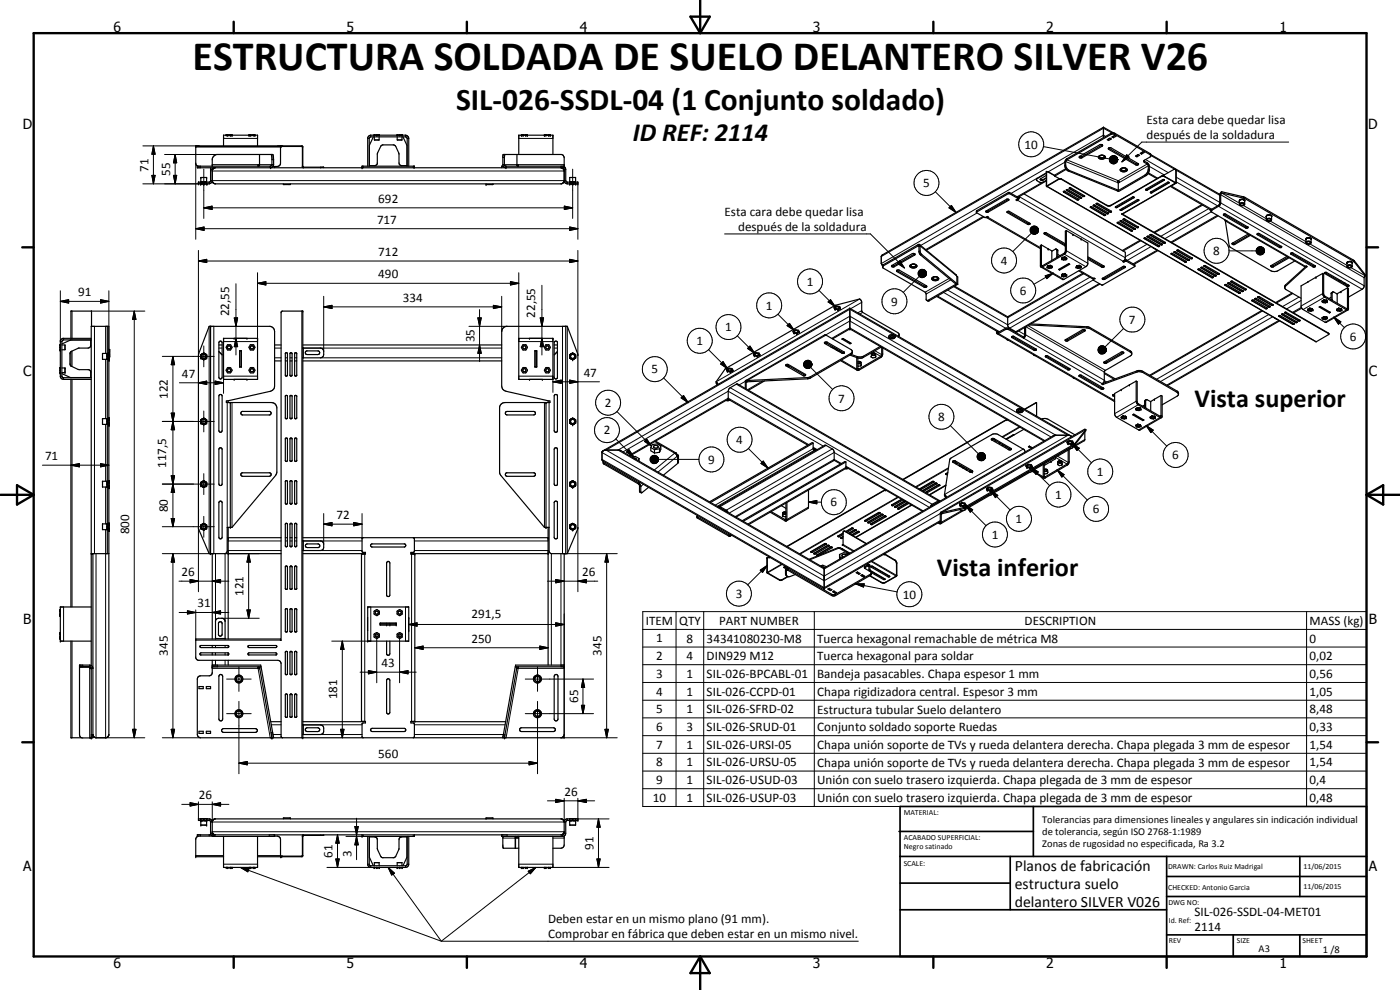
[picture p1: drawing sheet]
<svg xmlns="http://www.w3.org/2000/svg" width="420mm" height="297mm" viewBox="0 0 420 297" stroke-linecap="round" stroke-linejoin="round" font-family="sans-serif">
<defs><g id="words">
<text font-size="12.6" x="57.8" y="21.1">ESTRUCTURA SOLDADA DE SUELO DELANTERO SILVER V26</text>
<text font-size="9.4" x="136.9" y="32.9">SIL-026-SSDL-04 (1 Conjunto soldado)</text>
<g font-size="7.9">
<text x="189.9" y="42.4">ID REF: 2114</text>
<text x="358.5" y="122.3">Vista superior</text>
<text x="281.1" y="172.7">Vista inferior</text>
</g>
<g font-size="4.7">
<text x="304.6" y="261.2">Planos de fabricación</text>
<text x="304.6" y="266.6">estructura suelo</text>
<text x="304.6" y="272">delantero SILVER V026</text>
</g>
<g font-size="4.2">
<text x="34" y="9.6">6</text>
<text x="104" y="9.6">5</text>
<text x="174" y="9.6">4</text>
<text x="244" y="9.6">3</text>
<text x="314" y="9.6">2</text>
<text x="384" y="9.6">1</text>
<text x="6.8" y="38.7">D</text>
<text x="410.6" y="38.7">D</text>
<text x="7" y="112.9">C</text>
<text x="410.8" y="112.9">C</text>
<text x="7" y="187.1">B</text>
<text x="410.8" y="187.1">B</text>
<text x="7" y="261.4">A</text>
<text x="410.8" y="261.4">A</text>
<text x="34" y="290.4">6</text>
<text x="104" y="290.4">5</text>
<text x="174" y="290.4">4</text>
<text x="244" y="290.4">3</text>
<text x="314" y="290.4">2</text>
<text x="384" y="290.4">1</text>
</g>
<g font-size="3.9">
<text x="344.1" y="37.1">Esta cara debe quedar lisa</text>
<text x="344.1" y="41.6">después de la soldadura</text>
<text x="307.5" y="44.6">10</text>
<text x="44.6" y="51.5" transform="rotate(-90 44.6 51.5)">71</text>
<text x="51" y="52.7" transform="rotate(-90 51 52.7)">55</text>
<text x="277.1" y="56.2">5</text>
<text x="113.5" y="60.8">692</text>
<text x="217.5" y="64.7">Esta cara debe quedar lisa</text>
<text x="113.1" y="67.1">717</text>
<text x="221.5" y="69.2">después de la soldadura</text>
<text x="113.5" y="76.8">712</text>
<text x="364.1" y="76.5">8</text>
<text x="113.5" y="83.5">490</text>
<text x="300.3" y="79.4">4</text>
<text x="23.4" y="88.9">91</text>
<text x="242.1" y="85.8">1</text>
<text x="306.1" y="88.4">6</text>
<text x="68.8" y="94.9" transform="rotate(-90 68.8 94.9)">22,55</text>
<text x="120.9" y="90.6">334</text>
<text x="160.6" y="95.3" transform="rotate(-90 160.6 95.3)">22,55</text>
<text x="229.8" y="92.9">1</text>
<text x="267.5" y="91.7">9</text>
<text x="217.6" y="99.4">1</text>
<text x="338.8" y="97.2">7</text>
<text x="142.4" y="102.7" transform="rotate(-90 142.4 102.7)">35</text>
<text x="209" y="103.5">1</text>
<text x="405.1" y="102.3">6</text>
<text x="54.6" y="113.4">47</text>
<text x="175.2" y="113">47</text>
<text x="195.5" y="112.1">5</text>
<text x="50.4" y="119.7" transform="rotate(-90 50.4 119.7)">122</text>
<text x="181.6" y="122.1">2</text>
<text x="251.6" y="120.8">7</text>
<text x="181.2" y="130.3">2</text>
<text x="281.5" y="126.4">8</text>
<text x="221" y="133.2">4</text>
<text x="351.8" y="137.8">6</text>
<text x="13.5" y="138.1">71</text>
<text x="49.9" y="140.4" transform="rotate(-90 49.9 140.4)">117,5</text>
<text x="212.5" y="139.2">9</text>
<text x="329.2" y="142.8">1</text>
<text x="316.7" y="149.6">1</text>
<text x="50.4" y="153.7" transform="rotate(-90 50.4 153.7)">80</text>
<text x="101" y="155.7">72</text>
<text x="249.2" y="151.9">6</text>
<text x="328" y="154">6</text>
<text x="38.7" y="160.3" transform="rotate(-90 38.7 160.3)">800</text>
<text x="297.6" y="161.6">1</text>
<text x="304.8" y="156.9">1</text>
<text x="54.5" y="172.8">26</text>
<text x="174.7" y="172.8">26</text>
<text x="73.1" y="178.8" transform="rotate(-90 73.1 178.8)">121</text>
<text x="220.8" y="179.4">3</text>
<text x="270.9" y="179.6">10</text>
<text x="59.3" y="182.2">31</text>
<text x="141.6" y="185.3">291,5</text>
<text x="193.8" y="187.5">ITEM</text>
<text x="203.8" y="187.5">QTY</text>
<text x="215.8" y="187.5">PART NUMBER</text>
<text x="307.5" y="187.5">DESCRIPTION</text>
<text x="393" y="187.6">MASS (kg)</text>
<text x="50.4" y="196.7" transform="rotate(-90 50.4 196.7)">345</text>
<text x="141.6" y="192.8">250</text>
<text x="180.5" y="196.7" transform="rotate(-90 180.5 196.7)">345</text>
<text x="196.9" y="192.7">1</text>
<text x="206.1" y="192.8">8</text>
<text x="212.1" y="192.8">34341080230-M8</text>
<text x="245.3" y="192.8">Tuerca hexagonal remachable de métrica M8</text>
<text x="393" y="192.8">0</text>
<text x="114.5" y="200.2">43</text>
<text x="196.9" y="198.1">2</text>
<text x="196.9" y="203.4">3</text>
<text x="206.1" y="198">4</text>
<text x="206.1" y="203.4">1</text>
<text x="212.1" y="198.1">DIN929 M12</text>
<text x="212.1" y="203.4">SIL-026-BPCABL-01</text>
<text x="245.3" y="198.2">Tuerca hexagonal para soldar</text>
<text x="245.3" y="203.5">Bandeja pasacables. Chapa espesor 1 mm</text>
<text x="393" y="198.1">0,02</text>
<text x="393" y="203.4">0,56</text>
<text x="101.2" y="209.8" transform="rotate(-90 101.2 209.8)">181</text>
<text x="196.9" y="208.7">4</text>
<text x="206.1" y="208.7">1</text>
<text x="212.1" y="208.7">SIL-026-CCPD-01</text>
<text x="245.3" y="208.8">Chapa rigidizadora central. Espesor 3 mm</text>
<text x="393" y="208.7">1,05</text>
<text x="173.5" y="210.9" transform="rotate(-90 173.5 210.9)">65</text>
<text x="196.9" y="214">5</text>
<text x="206.1" y="214">1</text>
<text x="212.1" y="214">SIL-026-SFRD-02</text>
<text x="245.3" y="214.1">Estructura tubular Suelo delantero</text>
<text x="393" y="214">8,48</text>
<text x="196.9" y="219.3">6</text>
<text x="206.1" y="219.3">3</text>
<text x="212.1" y="219.3">SIL-026-SRUD-01</text>
<text x="245.3" y="219.4">Conjunto soldado soporte Ruedas</text>
<text x="393" y="219.3">0,33</text>
<text x="113.5" y="227.5">560</text>
<text x="196.9" y="224.6">7</text>
<text x="206.1" y="224.7">1</text>
<text x="212.1" y="224.7">SIL-026-URSI-05</text>
<text x="245.3" y="224.7">Chapa unión soporte de TVs y rueda delantera derecha. Chapa plegada 3 mm de espesor</text>
<text x="393" y="224.7">1,54</text>
<text x="196.9" y="230">8</text>
<text x="206.1" y="230">1</text>
<text x="212.1" y="230">SIL-026-URSU-05</text>
<text x="245.3" y="230">Chapa unión soporte de TVs y rueda delantera derecha. Chapa plegada 3 mm de espesor</text>
<text x="393" y="230">1,54</text>
<text x="59.6" y="239.8">26</text>
<text x="169.4" y="238.8">26</text>
<text x="196.9" y="235.2">9</text>
<text x="206.1" y="235.2">1</text>
<text x="212.1" y="235.2">SIL-026-USUD-03</text>
<text x="245.3" y="235.4">Unión con suelo trasero izquierda. Chapa plegada de 3 mm de espesor</text>
<text x="393" y="235.2">0,4</text>
<text x="196" y="240.6">10</text>
<text x="206.1" y="240.6">1</text>
<text x="212.1" y="240.6">SIL-026-USUP-03</text>
<text x="245.3" y="240.7">Unión con suelo trasero izquierda. Chapa plegada de 3 mm de espesor</text>
<text x="393" y="240.6">0,48</text>
<text x="99.8" y="257.4" transform="rotate(-90 99.8 257.4)">61</text>
<text x="105.5" y="257.2" transform="rotate(-90 105.5 257.2)">3</text>
<text x="178.1" y="255" transform="rotate(-90 178.1 255)">91</text>
<text x="358.5" y="275">SIL-026-SSDL-04-MET01</text>
<text x="164.5" y="276.8">Deben estar en un mismo plano (91 mm).</text>
<text x="164.5" y="281.3">Comprobar en fábrica que deben estar en un mismo nivel.</text>
<text x="358.5" y="279.4">2114</text>
</g>
<g font-size="3.1">
<text x="312.7" y="246.8">Tolerancias para dimensiones lineales y angulares sin indicación individual</text>
<text x="312.7" y="250.4">de tolerancia, según ISO 2768-1:1989</text>
<text x="312.7" y="254">Zonas de rugosidad no especificada, Ra 3.2</text>
<text x="377.7" y="285.6">A3</text>
<text x="397" y="285.9">1 /8</text>
</g>
<g font-size="2.4">
<text x="271.2" y="244.4">MATERIAL:</text>
<text x="271.3" y="252">ACABADO SUPERFICIAL:</text>
<text x="271.3" y="254.6">Negro satinado</text>
<text x="271.2" y="259.7">SCALE:</text>
<text x="350.6" y="260.8">DRAWN: Carlos Ruiz Madrigal</text>
<text x="391.2" y="260.6">11/06/2015</text>
<text x="350.6" y="267">CHECKED: Antonio Garcia</text>
<text x="391.2" y="266.7">11/06/2015</text>
<text x="350.6" y="271.4">DWG NO:</text>
<text x="350.8" y="276.9">Id. Ref:</text>
<text x="350.8" y="282.8">REV</text>
<text x="371.2" y="282.9">SIZE</text>
<text x="390.9" y="282.9">SHEET</text>
</g>
</g></defs>
<g fill="none" stroke="#000" stroke-width=".35">
<path d="M331.2 38.2l-66.3 38.3-.4 .5v2.1l.5 .5M331.2 38.2v3.1M331.2 38.2l2.9 1.6M58.7 43.9h31.9l.2 .2v6.1l.2 .1M59.3 49.9l-.6-.7v-5.4h31.9l.3 .2 .1 6.2h6.1v.1M60.3 54.7v-1.4h1.7v1.4M60.3 55.2h1.7M60.6 54.6l-.1 .1M60.8 54.6l.1 .1M61 55.2h.2M61.5 54.6l-.2 .1M61.7 54.6l.1 .1"/>
<path d="M62.8 54.7v.5M63.3 50.3l-.2 4.2-.2 .2h-3.3v.5h3.2M63.7 54.2l-.2 .6-.7 .4M64.2 50.3l-.5 .4v3.7l.3 .5 .7 .3h103.6l.7-.3 .3-.7M64.5 50.3l-.8 .8M67.1 43.8v-3.2h10.2v3.2M67.8 40.6h1.8M67.9 40.5v.1M68.2 40.5l.1 .1M68.4 40.5v.1M69.1 40.5v.1M69.2 40.5v.1"/>
<path d="M74.7 40.6h1.8M75.1 40.5v.1M75.3 40.5v.1M76 40.5v.1M76.1 40.5v.1M77.5 49.4h.4l-.1 .4-.3 .1zM77.9 46.4v3M81.1 49.9h-21.9v.4h110.1v-3l-.4-.8-.3-.1h-17.6l-.1 3.2 .8 .7M81.1 49.9v.4M81.4 46.4l.2 .8v2.3l-.5 .4M81.6 49.4h.5M82.1 49.4l-.2-3h-16.9l-.9 .5-.3 .5-.1 2.5"/>
<path d="M82.1 49.4l-.3 .7-.5 .2M82.4 50v.3M84.2 43.9l-.1 5.5-.7 .5-1.5 .1M84.4 43.8v.1M85 55.2v.2h2.2v-.2M90.8 50h.1M108.7 50.3v-.4h15.7v.4M110.4 49.9v-8.6l.3-.5 .6-.2h10.4l.8 .3 .2 .6v8.4M110.8 49.9v-8.5l.4-.3h10.8l.2 .4v8.4M112 41.1l-1.1 2.5v6.1h1.6l.6-.4a7.2 7.2 0 0 1 1.1-5.4l.6-.4h3.4l.4 .3a6.4 6.4 0 0 1 1.1 5.1l.1 .4 .5 .4h1.8v-6.1l-1.2-2.5M112.3 40.5h1.4M112.3 41.1v.9h1.5v-.9"/>
<path d="M113 40.5v.1M113.2 40.5l-.1 .1M119.2 40.6h1.5M119.2 41.1v.9h1.4v-.9M119.2 40.5v.1M119.8 40.5l.1 .1M120 40.5v.1M120.6 40.5l.1 .1M145.9 55.2v.2h2v-.2M150.9 49.4h.5M151 49.9h-.4v.4M151.4 49.4l.5 .5"/>
<path d="M151.5 46.4l-.1 3M151.9 49.9h17.4M151.9 49.9v.4M155.1 49.4h.4v.5zM155.1 46.4v3M155.7 46.4v-5.8h10.2v5.8M156.5 40.6h1.8M156.9 40.5v.1M157 40.5v.1M157.7 40.5l.1 .1M157.9 40.5v.1M163.4 40.6h1.7"/>
<path d="M163.7 40.5l.1 .1M163.9 40.5v.1M164.6 40.5v.1M164.8 40.5l-.1 .1M168.5 50.3l.5 .3 .3 .7M168.8 50.3l.5 .5 .1 3.8 .9 .6M169.3 50l.5 .8 .1 3.7 .2 .2h3.3v.5h-3.1M170.3 54.7v.5M170.9 55.2h1.9M171 54.7v-1.4h1.8v1.4M171 55.2h.1M171.3 54.6l-.1 .1"/>
<path d="M171.5 54.6l.2 .1M171.8 55.2h-.1M171.9 55.2h.1M172.2 54.6l-.2 .1M172.4 54.6l.1 .1M172.8 55.2h-.1M302.7 59.8l-6.1 3.5h-.6M305.2 59.8v.4M305.5 59.2l-2.8-1.5-9.6 5.5-.1 .6M305.5 59.2v.5M305.5 59.6l-2.8-1.5-9.7 5.7M305.5 59.7l-.6 .3 .3 .2"/>
<path d="M305.7 59.1l-.2 .6M306 58.9l-.3 .9-.5 .4M307.3 58.2l30.4 17.5v1.6l-.4 1M314 53.5l-1.1 .6h-.5l-.2-.3M314 54.3l-8.5 4.9M314 51.9l-2.9 1.7a1.21 1.21 0 0 0 .7 1.1 1.21 1.21 0 0 0 1.3-.1l.9-.5M314 52l-2.9 1.8M314 53.3l-1 .7-.8-.2M314 52.6l-1.8 1.2M314.1 55.9l80.8 46.6 3.9-2.3M314.1 51.4v4.5M314.1 51.4v4.4l3.7-2.2h.5l14.3 8.1 .8-.1 15.1-8.7"/>
<path d="M314.1 51.4l.6 .4v-.2M314.5 51.6h.1M314.7 51.6h-.2M314.7 51.6l1.8 1v.2M316.5 52.8l1.4 .8M319.1 57.4l4.1 2.5 .6-.1M319.1 57.5l4.1 2.5 .6-.2M319.2 57.4l-.1 .1M319.2 57.4h.4l4.2 2.4M319.6 48.7v1.5l.9 1.1 14.9 6 .2-.2M319.8 48.5l-.2 .2M320 50.8l-3.4 2"/>
<path d="M320 57l.5-.1 4.1 2.4M320 57l4.1 2.4 .5-.1M320 56.9l4.1 2.5h.5M320.2 47.6l-.6 1.1M320.2 48l-.4 .4a2.23 2.23 0 0 0 1.2 2.8l14.6 5.9M320.2 47.6v.4M320.9 56.4l4.1 2.4h.4M321 56.4h.4l4.1 2.4-.5 .1-4-2.3zM324 46.9l6.2-3.6 .7 .3-.1 .3-6.2 3.5h-.5l-.2-.2zM324.6 59.3v.1M329.6 47.1a1.38 1.38 0 0 0 2.1 .1M330.6 46.6a.48 .48 0 0 0-.6 .5 .48 .48 0 0 0 .7 .3h.3a.43 .43 0 0 0 .4-.5 .43 .43 0 0 0-.6-.3"/>
<path d="M330.6 46.6l-.7 .1a.56 .56 0 0 0-.2 .8 .56 .56 0 0 0 .7 .3l.7-.1 .6-.4M330.6 46.6h.2M330.8 43.5h.1M330.8 43.5l-6.1 3.5h-.7M330.8 46.6l.8 .3 .1 .4M331.8 47.1l-.1 .1M332.3 41.9l.8-.5 .4 .3-.8 .5zM332.6 41.7l.1 .1M332.7 41.8v.4M332.7 44.4l8.2 4.8 .7-.1M332.7 44.4h.7l8.3 4.7a.48 .48 0 0 1-.4 .5 .48 .48 0 0 1-.5-.2l-8-4.6zM333.2 41.5l-.5 .3"/>
<path d="M333.7 41.1l.8-.5 .4 .3-.8 .4zM334 40.9l.1 .1M334.1 41v.3M334.6 40.7l-.5 .3M335.4 57.2v.1M335.6 54.3l-.2 .5 .2 .1v2.2M335.6 54.2l.3 .4-.3 .3M335.6 54.2v.1M336.2 50.8a1.25 1.25 0 0 0 2.1 0M336.3 50.6a1.2 1.2 0 0 1 2 .5 1.21 1.21 0 0 1-2.1-.2zM337.1 50.4l-.5 .1-.1 .4 .5 .3 .7-.1a.41 .41 0 0 0 .2-.6 .41 .41 0 0 0-.6-.1M340.3 59.2l-5.1 2.9h-.4"/>
<path d="M340.3 59.2l-.4-.1-5.1 3M340.3 59.2l-5.1 3.1-.4-.2M340.8 46.8l.8-.4 .4 .2-.8 .4zM341.1 46.7h.1M341.2 46.7v.3M341.7 46.4l-.5 .3M342.2 46l.8-.5 .4 .3-.8 .4zM342.5 45.8l.1 .1M342.6 45.9v.3M343.1 45.6l-.5 .3M343.3 48.2a2.19 2.19 0 0 1 1.6 2.8 2.26 2.26 0 0 1-1 1.7l-8.2 4.7-.3-.1M343.9 56.8l5-2.9h.5v.2l-5.1 2.9-.4 .1z"/>
<path d="M344.5 52.1l2.7 1.5M345.4 46.4l20.7 11.9M345.4 46.7l-.3-.3-11.1-6.2-.6 .1-13.2 7.7M345.4 46.7l-2.1 1.7 .2 .4 1.1 .7v1.3a2.26 2.26 0 0 1-1 1.7l-8.2 4.8M345.4 46.4l-.3-.3-11.1-6.3-.6 .2-13.2 7.6M345.4 46.4v.3M349.2 52.6h.1M349.2 52.5v.1M349.2 52.5h.2M349.2 52.5l-.7 .4M349.5 53.9l-5.2 3h-.4M350.8 54.8l-5.2 3-.3-.1"/>
<path d="M350.8 54.8l-.4-.1-5.1 3M350.8 54.8l-5.1 3h-.4v-.1M350.8 54.7v.1M351.2 55.9l12.3 7.1M352.7 50.8l.1 .1M352.7 55l-.9 .6M352.8 50.8h-.5l-3.1 1.8M352.8 50.9v3.9l-3.4-1.9h-.9M352.8 50.8l.2 .4v3.7M353 54.9l-3.6-1.9h-.9l-15.7 8.8-.6-.1-14-8-4.1 2.2M353 54.9l-16.2 9.3M366.6 57.9l-.3 .4-.1 3.2-2.7 1.9"/>
<path d="M366.6 57.5l-.6 .9v2.8l-2.5 1.8M366.6 57.5l7 1.7 32.6 18.9 3.5 4.3v.4M366.6 57.9l6.8 1.6 32.8 18.9 3.5 4.4M366.6 57.5v.4M372.1 59.9v.2M372.3 59.9h.9M372.6 59.9l-.5 .2M372.8 59.8l-.1 .1M373.1 59.8l.1 .1M373.2 59.9l.3 .2M373.2 59.9l.3 .4v1a.9 .9 0 0 1-1.5 0M264.9 79.5l.1 .1"/>
<path d="M264.9 79.6v.5M267.5 79.8l6.3-3.7a.46 .46 0 0 1 .5-.1 .46 .46 0 0 1 .3 .5l-6.3 3.6h-.6zM273.1 79.8a1.32 1.32 0 0 0 2 .1M273.5 79.5a.79 .79 0 0 1 1.3 .3 .77 .77 0 0 1-.8 .3 .77 .77 0 0 1-.6-.6zM274.4 79.2a.97 .97 0 0 0-1.3 .8 1.35 1.35 0 0 0 2.1-.1M274.4 79.2l.7 .4 .1 .3M274.5 76.2l-6.1 3.5-.7-.1M275.5 73.4l.4-.1 .2 .2v2l.4 .7 10.7 8.9M275.5 73.4l-10.6 6.2M275.5 73.8l-10.4 6-.2 .3M275.5 73.4v.4M275.6 73.7l-.1 .1"/>
<path d="M275.6 73.7h.1M275.7 73.7h.1M275.7 73.8l.1 1.8 .5 .9 10.5 8.7 .4-.1M275.7 73.7v.1M276 73.4l10.9 9 .3 .5M276.1 73.8l-.3 .1M293 63.8l2.6 1.5 .7-.4 .3 .3-.5 .1M295.3 65.1l-17.3 10M295.9 63.4l6.3-3.7 .5 .1v.3l-6.1 3.5-.4 .1zM296 65.2l.1 .1M296.1 65.3l16.1 9.3M302.2 63.6l.8-.1 6 3.5a.36 .36 0 0 1-.1 .4 .36 .36 0 0 1-.5-.1z"/>
<path d="M302.3 63.5l6.1 3.5h.6M312.5 73.5l-.3 .2v6.2l.3 .2M312.5 73.5l3.3 1.8M313.5 69.9l6.2 3.5M314.4 79.8l-.1 .5a1.1 1.1 0 0 0 1.3 .1l.2-.3M314.5 79.8h-.1M314.7 80l.7-.1a.36 .36 0 0 1-.4 .4 .36 .36 0 0 1-.3-.3zM315.1 79.6l.1 .1M315.1 79.7h.2M315.1 79.7l-.6 .1M315.1 79.6v.1M315.1 79.6l-.6 .2"/>
<path d="M315.3 79.7l.5 .2M315.8 79.9v.2M317 74.8l.2 2.4M317 74.8l-1.3 .6v2.7M317 74.8l.4 .3v2M317.4 76.3l.7 .4M318.8 77.3l-.2 .3M318.8 77.3h.1M318.9 77.3h-.1M319 77.5a.4 .4 0 0 1 .5-.2 .4 .4 0 0 1 .2 .5h-.6zM319.5 77.1l.1 .1M319.5 77.1l-.6 .2"/>
<path d="M319.6 77.2l.5 .2M319.7 73.2l-5.6-3.3h-.7l.1 .3 6.2 3.6M320 69.2l-.3 .1-.1 6.5-6.8 4-.3-.3v-6M320 69.2v6l-.1 .7-.5 .4-6.9 3.8M320 69.2l4.5 2.6M320.1 77.4v.1M320.1 77.5l-.2 .5h-.8l-.5-.4M320.9 79.2l-2.9 1.7M323.2 79.8h.1M323.2 79.8l-.3 .4 .7 .4 .7-.2 .2-.3M323.3 80l.7-.1a.38 .38 0 0 1-.2 .5 .38 .38 0 0 1-.5-.3zM323.8 79.6h.1"/>
<path d="M323.8 79.7h.2M323.8 79.7l-.6 .1M323.8 79.6v.1M323.8 79.6l-.6 .2M323.9 79.6l.1 .1M323.9 79.6v.1M324 79.7l.4 .2M324.4 79.9l.1 .2M324.5 71.8l2 1.1v6.3l-.5 .7-7 4-6.5-3.8M324.5 71.8h.1M326.5 77.8l4.1 2.3h.7l-.1-.3M326.5 77.4l4.1 2.4h.6"/>
<path d="M326.5 77l4.7 2.8M327.2 62.1l4.2 2.6 .4-.3M327.2 62.1l4.1 2.4 .5-.1M327.2 62.1l.4-.1 4.2 2.4M328.1 61.6h.5l4.1 2.4M328.1 61.6l4.1 2.5 .5-.1M328.1 61.6l4.1 2.4h.4M329 61.1l.5-.1 4.1 2.4M329 61.1l4.1 2.4h.4M329 61.1l4.1 2.5 .5-.2M333.6 63.4v.1M335.3 66.8l4.1 2.4 .5-.1"/>
<path d="M335.4 66.8l.4-.1 4.1 2.6h-.5l-4-2.3zM336.2 62.9l5.1-3 .5 .1-5.2 3.1h-.3zM336.2 66.3l.5-.1 4.1 2.5-.5 .1-4.1-2.3zM336.2 66.3l4.1 2.4 .5-.1M336.7 64.2h.1M336.7 64.2l62.1 36M336.8 64.2l61.9 35.7 .1 .3M336.8 60.9v.3M336.8 62.5v.4M337.1 65.7h.5l4.1 2.5-.5 .1-4.1-2.3zM337.1 65.8h.1M337.1 65.8l4.1 2.4 .5-.1"/>
<path d="M337.2 78.3h.1M337.3 78.3l.8-.3 2.5 1.5v.4l-9.7 5.6-2.8-1.4v-.5M337.3 78.3v.4M337.3 78.7l.7-.3 2.6 1.4M337.3 78.3l-.3 .2 .3 .2M337.6 80l-6.1 3.5h-.6M341.7 60.1l-5.1 2.9-.4-.1M342.2 72.1l-5.4 3.1M343.4 71.5l.5-.1 4.1 2.4-.4 .1zM343.4 71.5l4.1 2.5h.3l.2-.2M344.2 71l.6-.1 4.1 2.5h-.5zM344.3 71h.1"/>
<path d="M344.3 71l4.1 2.3h.5M345.1 70.5l.5-.1 4.1 2.4M345.1 70.4l4.2 2.4h.4M345.1 70.5l4.3 2.5 .3-.2M346 74.3l.9 .5M347.5 75.2l-7.2 4.1M351.5 76.1h.4l4.2 2.4M351.5 76.1l4.1 2.5 .5-.1M351.5 76.1l4.1 2.4 .5-.1M352.4 75.7l.1-.2 .3 .1 4.1 2.3M352.4 75.7l4 2.4h.4l.1-.2M352.4 75.6v.1"/>
<path d="M352.4 75.7l4 2.3h.5M353.3 75.1h.4l4.1 2.3v.2h-.5l-4-2.3zM353.3 75.1l4 2.4 .5-.1M356.9 77.9v.1M360.7 61.4l-14.4 8.3M361.3 79.8l.5-.1 4.1 2.4v.2h-.5zM361.3 79.8l4.1 2.4 .5-.1M363 62.8l.5 .6M363.4 63h.1M363.5 63.4l4.7 2.9h-.4M363.5 63v.4M365.6 64.8l-14 8"/>
<path d="M367.2 64.3l.1 .3 6.5 3.8 .6 .1 .2-.2-.2-.2M367.2 64.3h.7l6.5 3.8M367.3 64.3l6.5 3.8h.6M367.6 65.9l.2 .4M367.7 66.3l1.3 7.7 12.5 7.3 1 .2 .9-.2 5.2-3M367.8 66.3l23.7 13.7 .5-.2M371.9 60.3l.1 .1M372.1 60.1l-.1 1.2M372.1 60.1l-.2 .2M372.3 61.1l.6-.1a.33 .33 0 0 1 .4 .3 .33 .33 0 0 1-.4 .3l-.6-.1zM373.5 60.4l.1-.3-.6-.4-.9 .2-.1 .6M373.5 61.2a.96 .96 0 0 0-1.5 .1"/>
<path d="M373.6 60.1v.1M374.6 70.2l-4.8 3 .6 .2 4.9-2.8M375 70.5l-4.6 2.6-.5-.1M377.3 70.2l.3-.2 .4 .1 6.6 3.9v.2l-.6 .1zM377.4 70.1l6.6 3.8h.5M380.1 65.8l.1-.1a.94 .94 0 0 1 1.4 .2M380.1 64.9v.2M380.1 64.6v.2M380.3 65.8a.61 .61 0 0 1 .6-.2 .61 .61 0 0 1 .5 .5 .61 .61 0 0 1-.6 .2 .61 .61 0 0 1-.5-.5zM380.4 64.5l.2 .1M380.6 64.6l-.5 .3v1.2a.98 .98 0 0 0 1.5-.1v-1l-.2-.4M380.6 64.6h.8"/>
<path d="M380.9 64.4l-.3 .2M381.2 64.5l.2 .1M381.4 64.6l.1 .1M381.5 64.7h.1M381.7 64.9v-.1l-.6-.4-.9 .2-.1 .5M381.7 64.8v.1M381.7 64.9l-.1 .1M386.2 77l-4.8 2.9 .6 .2 4.9-2.8M386.6 77.2l-4.4 2.5h-.7M387.4 75.9l.1 .4 6.7 3.8h.5v-.4M387.4 75.9h.5l6.8 3.8M387.5 75.9l6.5 3.8h.7"/>
<path d="M392 72.7v-.1a1 1 0 0 1 1.5 .2M392 79.8l.3 .2-.2 .1M392 71.6l-.1 .2M392 79.8l-6.2 5.7-.2 .8M392 71.5v.1M392.1 79.9v.2M392.2 72.6l.5-.1 .6 .2a.6 .6 0 0 1-.6 .5 .6 .6 0 0 1-.6-.4zM392.2 71.4h.2M392.5 71.4h.6M392.5 71.4l-.5 .2M392.8 71.3l-.3 .1M393.1 71.3l.4 .4v1.2l-.5 .3h-.8l-.2-.3v-1.3"/>
<path d="M393.3 71.5h.1M393.6 71.6l-.1 .3M393.6 71.6l-.7-.3-.8 .1-.1 .6-.1-.2M393.6 71.6l-.1 .2M404.2 78.9l.1 .1M404.3 79.8a.95 .95 0 0 1 1.5 .1M404.4 78.6l-.1 .1M404.5 79.8a.6 .6 0 0 1 .6-.2 .6 .6 0 0 1 .4 .5 .61 .61 0 0 1-.6 .2 .61 .61 0 0 1-.4-.5zM404.6 78.5h.2M404.8 78.5l-.5 .3v1.3l.8 .3 .7-.4v-1.2l-.2-.2M404.8 78.5l.8 .1M405.1 78.4l-.3 .1"/>
<path d="M405.4 78.5l.2 .1M405.6 78.6l.2 .1M405.9 78.7l-.1 .2M405.9 78.7l-.6-.3-.9 .1-.1 .6M405.9 78.7l-.1 .3M27.5 97.9v-4.6h-6.2v8.2M32.2 97.9v68.2M62.8 97.9h18.3l1 .6 .3 1v16.3a1.57 1.57 0 0 1-1.2 1.6l-13.3 2.9v.5h13.6l1.2 .5 .4 1.1v19.2l-.4 1.1-13.1 15.5h-1.4v7.2l-.3 .5-.3 .2h-4.8l-3.2-7.6v-51.8zM63.2 97.9v68.2M150.9 98.5l1-.6h18.4l3.1 8.5v52.1l-3.1 7.6h-4.9l-.4-.2-.2-.5v-7.2h-1.4l-13.1-15.5-.4-.8v-19.8l.4-.8 1.2-.5h13.5v-.5l-13.2-2.9-1-.7-.2-.9v-16.3zM169.8 97.9v68.2M238.3 99.9h.1"/>
<path d="M238.4 99.9l.7 .1M238.5 99.3l.4-.2 .6 .3a.51 .51 0 0 1-.6 .4 .51 .51 0 0 1-.4-.5zM239.3 100h-.2M239.8 99.7l-.5 .3M239.9 99.6l-.2-.5a1.31 1.31 0 0 0-1.6 .2l.3 .6M239.9 99.6l-.1 .1M250.6 92.8h.1M250.7 92.8l.7 .1M250.8 92.2l.6-.2 .4 .2a.51 .51 0 0 1-.5 .5 .51 .51 0 0 1-.5-.5zM251.4 92.9h.1M252.2 92.6l-.8 .3M252.2 92.5l-.2-.5a1.24 1.24 0 0 0-1.7 .3l.4 .5"/>
<path d="M252.2 92.5v.1M255 92.5v6.2M255 92.5l66.4 38.3M255 98.7l58.3 33.6M255 92.5l-74 42.8M255 98.7l-5.2 3M264.9 80.1l.2 .4 12.6 7.2 .2 .4v1.8l.2 .2M269.1 81.2l.8-.1 8.1 4.6 .1 .4-.7 .1-8.2-4.7zM269.2 81.1l8.1 4.7h.7M279.6 83.5a1.11 1.11 0 0 0 1.1 .7 1.11 1.11 0 0 0 1-.7M279.6 83.5a1.25 1.25 0 0 0 2.1 0M280.4 83l.8 .1 .5 .4"/>
<path d="M280.5 83.1l-.4 .1a.67 .67 0 0 0 .4 .8 .67 .67 0 0 0 .8-.4l.1-.2a1.04 1.04 0 0 0-1.5-.2l-.3 .3M281.1 88.9l18.6 10.8M286.5 85.9l16 9.2M287.2 82.9v2.2M287.2 82.9l.2 .2v2.2M287.4 85.3l-8.7 5-.6-.2M287.4 85.3l-.3-.2-8.7 5.1-.3-.1M299.1 99.3l.1 .8M299.4 99.5l.2 .2 2.2-1.2 .6-.1 4.8 2.7M307.5 98.3v2.4l-.3 .4M307.8 98.1v2.5l-.6 .9M308.9 97.5l17.9 1 12.8 7.5"/>
<path d="M309.4 97.2l17.3 .9 12.8 7.4 .1 .9-.4 .4-7.6 4.4-.2 .4v2.7l-.7 .9 .3 .2M317.7 80.9l3-1.8 .3 .2-3 1.7zM317.8 80.8l.2 .1M318 80.9v.1M318.8 82.3h.1M318.9 82.3l-.3 .4 .5 .4 .8-.1 .2-.5M319 82.5l.4-.2 .4 .3-.5 .2-.4-.1zM319.5 82.2h.1M319.5 82.2l-.6 .1M319.6 82.2l.5 .3M320.1 82.4v.1M320.1 82.5h.1"/>
<path d="M323.8 81.3l4.3 2.3M325 82l-22.5 13M325.5 99l-5.2 3-.5-.1M328.1 83.6h.6l-.6 .3M328.2 83.5l-.1 .1M330.1 85.2l-24.8 14.4h-.3l-2.4-1.6-.2-.4 .1-2.6M337.6 80l.1 .3-6.2 3.5-.5 .1-.2-.3 .1-.1M337.6 80h-.6l-6.1 3.5M359.6 80.8l4.1 2.4 .4-.1M359.6 80.8l4.1 2.5 .4-.2M359.6 80.8l.4-.1 4.1 2.4M360.4 80.3l4.2 2.5 .4-.2"/>
<path d="M360.4 80.3l.4-.1 4.2 2.4M360.5 80.3l4.1 2.4 .4-.1M367.6 85.5l4.2 2.5h.3l.1-.2M367.6 85.5l4.2 2.3h.4M367.7 85.4h.4l4.1 2.4M367.7 85.4l-.1 .1M368.5 85l4.2 2.4 .4-.1M368.5 85l.5-.1 4.1 2.5-.5 .1zM369.4 84.5l4.2 2.4M369.4 84.5l4.1 2.4M369.4 84.5l.5-.1 4.1 2.5h-.5M373.9 86.8l-.3 .1"/>
<path d="M374 86.8h-.1M375.7 90.1l4.1 2.4h.5M375.7 90.2l4.1 2.4 .5-.1M375.7 90.2h.1M375.7 90.2l.5-.2 4.1 2.5M376.6 89.6l4.1 2.4h.4M376.6 89.6l.5-.1 4 2.4 .1 .2h-.5l-4-2.3zM377.5 89.1l4.1 2.4 .4-.1M377.5 89.1l.5-.1 4 2.4v.2h-.4l-4-2.3zM378.7 93.2l-33.7 19.4M381.2 91.9l-.1 .1M382.5 95.4l.9 .5"/>
<path d="M383.8 94.7l.1 .3 4 2.3h.4l.1-.2M383.8 94.7h.4l4.2 2.4M383.8 94.8l4.1 2.4 .5-.1M384 96.3l-33.6 19.4M384.7 94.3l.4-.2 4.2 2.5M384.7 94.3l4.1 2.5M384.7 94.3l4.1 2.3M385.6 93.8l4.1 2.5h.3l.1-.2M385.6 93.8l.3-.2 4.2 2.5M385.6 93.8l4.1 2.3h.4M387.8 87.9l-5 2.9M388.8 96.6v.2"/>
<path d="M389.3 96.6l-.1 .2h-.4M389.3 96.6h-.5M390.6 92.5l7.4 4.3 6.5-3.8M390.7 92.5l-2.6 1.4M392.1 80.1l-6.3 5.8-.2 .5 .4 .5 4.5 2.6M392.5 84.6h.1M392.5 84.6l-2 1.2v6.2l.1 .5M392.9 92.8a.4 .4 0 0 1 .4-.1 .4 .4 0 0 1 .3 .4 .39 .39 0 0 1-.5 .2 .39 .39 0 0 1-.2-.5zM393 92.5l-.5 .3 .1 .5 .9 .1 .5-.4M393 92.5h.1M393.1 92.5l.6 .1M393.7 92.6l.2 .1"/>
<path d="M393.8 92.6h.1M393.9 92.7l.1 .3M393.9 92.6v.1M395.9 92.1l.3-.2 3.1 1.8-.3 .2zM396.1 92l2.9 1.7M396.8 95.4l.2 .4 .7 .1 .6-.4M396.9 95.3l-.1 .1M396.9 90.3l-.1 .1M396.9 82l-4.4 2.6M396.9 82l.3 .2 .2 6.4 6.8 4 .2-.1v-6.1M396.9 82v6.3l.3 .6 6.9 4.1h.4M397.2 95.4l.3-.2 .5 .2a.41 .41 0 0 1-.4 .3 .41 .41 0 0 1-.4-.3z"/>
<path d="M397.2 90.3l.6-.1 .2 .2-.2 .3h-.4zM397.3 90l.8 .1M397.3 95h.2M397.3 95l-.4 .3M397.3 90l-.4 .3M397.3 90h.1M397.4 95h.1M397.5 95h.1M397.5 95l.6 .1M397.5 81.8v.2l6.8 4 .6-.2M397.5 81.8l.5-.1 6.7 3.9M397.6 81.8l6.5 3.8h.6"/>
<path d="M398.1 90.1l.1 .1M398.1 95.1l.2 .4M398.1 90.1h.1M398.1 95.1l.1 .1M398.2 90.2l.1 .4a1.03 1.03 0 0 1-1.3 .1l-.2-.3M398.3 95.5h.1M399 93.7v.2M399.1 93.6l-.1 .1M399.5 89.2l-.6 .4M399.5 89.9v-1.9l.7-.4 1.1 .6v2.8M399.9 87.7l-.2 2.4M401.6 92.8a.39 .39 0 0 1 .4-.1 .39 .39 0 0 1 .3 .4h-.7z"/>
<path d="M401.6 92.5l-.4 .4 .2 .4 .8 .1 .5-.4M401.8 92.5h-.2M401.8 92.5l.6 .1M401.9 84.2h.6M402.4 92.6h.1M402.4 92.6l.1 .1M402.5 92.7l.2 .3M402.5 92.6v.1M403.7 84.9l-.3 .2M404.4 86.4l.3 .1v6.3l-.2 .2M404.4 86.4l-3.2 1.8M404.7 85.6l.2 .1"/>
<path d="M404.9 85.7v.1M409.7 82.8l-.3 .5v2.6l-.3 .6-4.4 2.7M18.1 111h.1M18.1 110.3v.1M18.1 104.3h.1M18.1 104.2h.1M18.1 103.5h.1M18.1 103.4v.1M18.1 111.8v.1M18.1 111.8h.1M18.1 111.1v.1M18.1 104.9v.1"/>
<path d="M18.6 103.5h.9v1.4h-.9M18.6 103.2l2.6-1.2h6v1.8l-.6 .6a6.5 6.5 0 0 0-5.1 1l-.5 .7v3.1l.3 .6M18.6 110.4h.9v1.4h-.9M18.6 112.1l2.6 1.2M21.3 109.8l.2 .1a6.5 6.5 0 0 0 5.1 1l.6 .6v1.8M21.3 102h.1M21.3 105.5v4.4M21.3 113.3h.1M21.3 113.8v68.3M27.4 101.5h-8.5l-.8 .7v10.9l.2 .4 .8 .3h8.3M27.4 102h-8.3l-.5 .5 .1 10.7 .2 .1h8.5M32.1 106.3h.1"/>
<path d="M32.1 106.1l-1.3-.1v1.8h1.3M32.1 106v1.8M32.1 107.1l.1 .1M32.1 107.7l.1 .1M32.1 107.8l.1 .1M32.2 106.6l-.1 .2M32.2 107.6h-.1M32.7 106.4h.1M32.7 104.9h.2v2h-.2M32.7 105.9v2M32.7 107.4v.1M60.3 106.4v1"/>
<path d="M60.3 107.4l.9 .5M60.3 107.2l.4 .5M60.3 106.7a.89 .89 0 0 1 .8-.7 .89 .89 0 0 1 .9 .7M60.3 107.4l.4 .3M60.7 107.7l.2 .1M60.9 107.8h.5M60.9 107.8l.2 .1M61.1 107.9h.1M61.1 105.9h.1M61.1 105.9l-.8 .5M61.2 105.9l-.9 .5M61.2 105.9l.8 .5"/>
<path d="M61.4 107.8l-.2 .1M61.6 107.7l-.2 .1M62 106.4v1M62 107.4l-.8 .5M62 107.2l-.4 .5M62 107.4l-.4 .3M65.7 105.5l1 1M65.7 103.5h1M65.8 102.5l.6-.1 .3 .4v10.4a.49 .49 0 0 1-.5 .5 .49 .49 0 0 1-.5-.5zM65.8 118.5l.6-.1 .3 .4v10.4a.49 .49 0 0 1-.5 .5 .49 .49 0 0 1-.5-.5zM67.1 101.5h10.2v12.3h-10.2zM68.2 103.5h1l.4 .6-.4 .8h-1l-.3-.6z"/>
<path d="M68.2 110.4h1l.4 .6-.4 .8h-1l-.3-.6zM71.9 105.2h.5v4.9h-.5zM72 110.1h.4M72 105.2v4.9M75.1 110.4h1l.4 .6-.4 .8h-1l-.4-.6zM75.1 103.5h1l.4 .6-.4 .8h-1l-.4-.6zM82.4 108.3h2M82.4 103.5h2M85.6 108.3h.7M85.6 106l.2-.2 .5 .2v6.6l-.4 .3-.3-.3zM85.6 118.8l.3-.2 .4 .2v6.7l-.2 .1-.5-.1zM87 108.3h.7"/>
<path d="M87 106l.4-.2 .3 .2v6.6l-.4 .3-.3-.3zM87 118.8l.3-.2 .4 .2v6.7l-.3 .1-.4-.1zM88.4 108.3h.7M88.4 118.8l.3-.2 .4 .2v6.7l-.3 .1-.4-.1zM88.6 105.8l.5 .2v6.6l-.4 .3-.3-.3v-6.6zM90.9 108.3h59.7M90.9 103.5h59.7M90.9 104.4h5.3l.7 .4 .2 .6v1.4l-.7 .5-5.5 .1M91.9 105.4l3.6-.1a.56 .56 0 0 1 .5 .6 .56 .56 0 0 1-.6 .5l-3.5-.1-.3-.3zM155.7 101.5h10.2v12.3h-10.2zM156.9 103.5h1l.4 .6-.4 .8h-1l-.4-.6zM160.6 105.2h.5v4.9h-.5z"/>
<path d="M160.6 110.1h.5M163.7 110.4h1.1l.3 .6-.3 .8h-1.1l-.3-.6zM163.7 103.5h1.1l.3 .6-.3 .8h-1.1l-.3-.6zM166.3 103.5h1M166.4 102.5l.5-.1 .4 .3v10.7a.5 .5 0 0 1-.6 .3 .5 .5 0 0 1-.4-.5zM166.4 118.5l.5-.1 .4 .3v10.7a.5 .5 0 0 1-.6 .3 .5 .5 0 0 1-.4-.5zM167.3 105.5l-1 1M171 106.4v1M171 106.4h.1M171 107.4h.1M171 107.4l.9 .5M171 107.4l.2 .2"/>
<path d="M171.2 107.6l.2 .1M171.2 106.3l-.2 .6 .2 .7M171.2 106.3l-.2 .1M171.4 107.7h.9M171.4 106.2l-.2 .1M171.4 106.2h.9M171.5 107.7l.4 .2M171.9 105.9l-.4 .2M171.9 105.9l.4 .3M171.9 105.9l-.9 .5M171.9 105.9l.9 .5M172.3 106.2l.2 .1"/>
<path d="M172.3 107.7l-.4 .2M172.5 106.3l.3 .6-.3 .7M172.5 107.6l-.2 .1M172.5 106.3l.2 .1M172.7 106.4h.1M172.7 107.4h.1M172.7 107.4l-.2 .2M172.8 106.4v1M172.8 107.4l-.9 .5M214.9 114.6l.6 .8M214.9 114.6l.3 .9M218.3 111.3l-.2-.5 .8-.4 .7 .2 .4 .5-.6 .4"/>
<path d="M218.3 111.3l.1 .1M218.4 111.4l.7 .1M218.5 110.8l.3-.1 .6 .1a.47 .47 0 0 1-.4 .5 .47 .47 0 0 1-.5-.5zM218.6 119.7l-29.6 17.1M218.6 119.8v-2.4l.1-.6 2.3-1.5 .4-.1 60.6 35M218.6 119.8l23.8 13.8M218.7 119.8l-.4 .1M219.4 111.5h-.3M219.9 111.1v.1M223.8 114.2l-.1 .2v2.1M223.8 114.2h.4M224.2 114.6l-.3 .1v2"/>
<path d="M224.2 114.2v.4M226.3 106.7l.2 .1M226.3 106.7h.1M226.4 106.7l.1 .1M226.5 106.8h.7M226.5 106.3a.7 .7 0 0 1 1.2 0 .61 .61 0 0 1-.6 .4 .61 .61 0 0 1-.6-.4zM227.2 106.8h.2M228 106.6l-.8 .2M228 106.4l-.2-.4a1.31 1.31 0 0 0-1.7 .3l.2 .4M228 106.4v.2M229.4 114.3l-4.8 2.8M235.9 109.4h.7l5.1 2.9v.3l-.6 .2-5.2-3.1z"/>
<path d="M235.9 109.8l.7-.1 5.1 3M237 109.9l-.4 .3M247.4 102.8l.8-.1 5.1 2.9 .1 .3-.6 .1-5.2-2.9zM247.6 103h.6l5.1 3M247.6 103v.1M249.3 104.1l2 .7M251 105l1.9 .8M252.3 108.2l5 2.9M253 101.6h.1M253 101.6l2.4 1.4-.3 .2-2.4-1.5M253 101.6l-.3 .1M253 101.6l-.3 .2"/>
<path d="M253 101.6l2.3 1.4M253.3 106h.1M255.8 105.5l-.2 .4-12.6 7.3-18.8 1M255.8 105.5l-.2-.5-8-4.5-23.8 13.7M255.8 105.5l-.2 .8-12.8 7.3-18.6 1M257.1 107.3v3.4l.2 .4M257.5 108.6l.3-.1 .4 .3-.4 .3-.3-.2M257.5 108.5h.7l.2 .3M257.5 109.9h.1M258.3 109.7l-.1 .1M258.4 109.3l-.1 .5h-.8M258.4 108.8l-.2 .3h-.7"/>
<path d="M258.4 109.4l.1 .1M258.4 108.8v.7M261.5 106.9l-.1 .2 .5 .3M261.5 107l-.1 .1M261.8 106.1l.7 .1a.44 .44 0 0 1-.4 .3 .44 .44 0 0 1-.4-.3zM261.9 107.4h.1M262.7 107.2l-.2 .1M262.8 106.3a.74 .74 0 0 1-1.3 0M262.8 106.3a.76 .76 0 0 0-1.3-.1v.9M262.8 106.8h.1M262.8 106.3v.7M262.8 106.8l-.1 .5-.8 .1"/>
<path d="M264.2 103.9l-5.6 3.2h-1l-2.2-.8M264.5 104.1l-5.9 3.3h-1l-2.5-.8M264.6 104.2v2.2l-.3 .5-6.5 3.8h-.3v-3.3M264.9 104.4v1.8l-.5 1-6.6 3.9h-.5M266.9 100.7a.98 .98 0 0 1 1-.3 .98 .98 0 0 1 .7 .9l-.6 .3h-.6l-.6-.3zM267.3 100.8l.6-.1 .2 .3-.5 .2zM268.6 101l-.7 .5-.9-.2-.2-.2M269.8 101v-.8l-.4-.4-10.5-6.1-.3-.4v-2.7l-.6-.9-7.4 1.9-32.8 18.9-2.9 4.1M269.8 100.4l-.2 .5M299.2 100.1l3-1.3 5 2.7M299.2 100.1l35.3 20.4M302.1 101.8l.6 .3"/>
<path d="M303.7 101v.3l6.7 3.9 .6-.1-.1-.4M303.7 101l.5-.1 6.7 3.8M303.7 101l6.6 3.7h.6M307.2 101.1v.4M310.2 106.4l.5 .3M313.8 106.8l.5-.1 6.8 4.1-.6 .2-6.7-3.9zM313.8 106.8l6.6 3.8h.6M319.6 102l5.2-3 .5-.1 .4 .2-.2 .3-5 2.9-.5 .1zM322 113.3l.6 .3M323.9 112.6v.3l6.6 3.9h.4l.3-.2M323.9 112.6h.7l6.5 3.8M323.9 112.6l6.6 3.8h.6"/>
<path d="M331.1 115.3l10.9-3.8 1 .3 10.3 5.9 .4 .6M331.1 115l10.3-3.8h.8l.8 .2 10.3 5.9 .3 .5 .1 .5M331.1 115.3l-.1 .1M331.1 115v.3M331.1 115l-.1 .4M331.1 116.4l.1 .2M331.2 116.6h.1M331.3 108.7l5.2-3 .4-.1 .4 .2-.2 .2-5 3h-.6zM331.4 111.8l3.3 1.9M334 118.5v.2l.5 .3M334 118.4l.5 .3M334.5 118.4l-.5 .1"/>
<path d="M336.5 116.9l-2 1.2v6l.2 .7 .4 .4 6.9 3.9 6.6-3.8M336.5 116.9h.1M337.1 105.7l-5 2.9h-.7M339 115.5l-2.5 1.4M339 115.5h.1M341 114.3l-2 1.2M341 114.3l.3 .2 .1 6.4 6.9 4.1M341 114.3v6.1l.2 .6 6.9 4.3h.5M344 119.9l1.3 .6v2.8M344 119.9l-.2 2.5M344 119.9l-.5 .5v1.8M348.4 118.7l-3.1 1.8"/>
<path d="M348.4 118.7l.4 .1v6.1l-.2 .4M348.4 118.7l-.1 6.3M353.7 118.3l-.4 .6-4.5 2.6M32.1 125.6h-1.3v1.7h1.3M32.1 125.6v1.7M32.1 125.8l.1 .1M32.1 126.6l.1 .1M32.1 127.3l.1 .1M32.2 125.6h-.1M32.2 126.2l-.1 .1M32.2 127l-.1 .1M32.2 125.5l-.1 .1"/>
<path d="M32.7 125.5v2M32.7 127h.1M32.7 125.9v.1M60.3 125.9v1.1M60.3 127l.9 .5M60.3 126.7l.6 .6M60.3 127l.6 .3M60.7 125.7l-.4 .5M60.7 125.7l-.4 .2M60.9 125.6h.5M60.9 127.3h.5M60.9 125.6l-.2 .1"/>
<path d="M60.9 127.3l.2 .2M61.1 127.5h.1M61.1 125.5h.1M61.1 125.5l-.2 .1M61.2 125.4l-.9 .5M61.2 125.4l.8 .5M61.2 125.5l.2 .1M61.4 127.3l-.2 .2M61.4 125.6l.2 .1M61.6 125.7l.4 .5M61.6 125.7l.4 .2M62 127l-.6 .3"/>
<path d="M62 125.9v1.1M62 127l-.8 .5M62 126.7l-.6 .6M65.8 134.5l.6-.1 .3 .4v10.4a.49 .49 0 0 1-.5 .5 .49 .49 0 0 1-.5-.5zM68.5 120.2v.6M69.1 120.8v37.4M72.4 123.7l.3-.3h8.3l.3 .3 .1 .4-.4 .4h-8.3l-.4-.4zM85.7 131.5l.6 .1v6.7l-.4 .2-.3-.2zM87.1 131.5l.6 .1v6.7l-.4 .2-.3-.2zM88.5 131.5l.6 .1v6.7l-.4 .2-.3-.2zM151.8 123.7l.4-.3h8l.4 .3 .1 .4-.5 .4h-8l-.5-.4zM163.9 120.8v37.4"/>
<path d="M164.5 120.2v.6M166.4 134.5l.5-.1 .4 .3v10.7a.51 .51 0 0 1-.6 .3 .51 .51 0 0 1-.4-.5zM171 125.9v1.1M171 127h.1M171 127l.9 .5M171 125.9v.1M171 127l.2 .1M171.2 127.1l.2 .1M171.2 125.9l-.2 .5 .2 .7M171.2 125.8l.9-.2 .4 .3M171.2 125.8l-.2 .1M171.4 127.2h.9"/>
<path d="M171.5 125.6l-.3 .3M171.5 127.3l.4 .2M171.9 125.5l-.3 .1M171.9 125.5l.6 .3M171.9 125.4l-.9 .5M171.9 125.4l.9 .5M172.3 127.2l-.4 .3M172.5 125.9l.3 .5-.3 .7M172.5 127.1l-.2 .1M172.5 125.8l.2 .1M172.7 125.9l.1 .1M172.7 127h.1"/>
<path d="M172.7 127l-.2 .1M172.8 125.9v1.1M172.8 127l-.9 .5M181 135.3l-.3 .3v2.4l.3 .3 66.3 38.3M181 135.3l.6-.3h4.1l.7 .3 60.9 35.1M181 138.7l10.7 6.2M181.1 138.3l-.1 .6 .3 .3 10.4 6M189.6 137.1l1.1-.2 1.1 .7M190.1 137.4l.6 .1 .3 .4M191.8 137.6v.7M191.8 137.6l-.3 .6M195.3 134.3v1"/>
<path d="M195.3 134.3l1.1 .6M195.6 135.4l.8 .5M196.2 133.8a.88 .88 0 0 1 1.4 .3 .74 .74 0 0 1-.8 .4 .74 .74 0 0 1-.6-.6zM196.4 134.9v1M196.8 132.4l6.1 3.5M197.5 135.8l-1.1 .1M197.9 134.7v1M197.9 134.7l-1.5 .2M198.3 133.8v1l-.2 .6M198.3 133.8l-1-.6-1.6 .2-.4 .9M198.3 133.8l-.4 .9M203.1 136.3l-.2-.4-.4 .1 .6 .8"/>
<path d="M203.1 136.3l-.1 .1M203.1 136.3l.5 .3M203.1 136.7l.2 .1M203.1 136.8l.1 .1 .2-.1M203.1 136.8h.3M203.3 136.8h.1M203.4 136.8v2.3l-4.3 3.5M203.6 136.6l-.3 .2M203.6 136.6v2.3l-.2 .1M219 120l-.4 .2-.7-.1M244 134.5l1 .5M244 133v1.7l.5 .5 .3-.2-.5-.3"/>
<path d="M244 133l-30.7 17.7M244 133l-.3-.2-30.8 17.8M244.3 134.6l.1 .5M250.3 138.1v-2.5l-.2-.6-2.2-1.4h-.4l-31.8 18.4M250.3 138.1l-29.4 17.1M250.3 138.1l2 1.1M253.9 138.6l-.3-.1-30.9 17.8M253.9 138.6v1.7M253.9 138.6l-30.9 17.8M286 138.3h.7l5.1 2.9 .1 .3-.8 .1-5.1-2.9zM286 138.7l.6-.1 5.2 3M287.9 139.8h.4"/>
<path d="M288.1 139.9h.2M288.3 139.9l.1 .1M288.3 139.8l.1 .1M288.4 139.9v.1M288.4 140h-.1M297.6 132h-.1a.46 .46 0 0 1 .3-.5 .46 .46 0 0 1 .6 .1l5 2.9v.4M297.6 132l5.2 3 .6-.1M297.6 132h.8l5 2.9M299.9 132.9l.1 .1M300 132.9v.1M300 133v.1M300 133.1h.3"/>
<path d="M300.8 133.5l.3 .1M300.8 133.4v.1M300.9 133.4l-.1 .1M301.7 134l.3 .1M301.7 133.9v.1M301.8 133.9l-.1 .1M302.9 134.6l-.4 .2M303 134.6l-.4 .3M303.4 134.9h.1M304.2 130.6l-2.2 1.2M304.4 130.4l-2.5 1.3M305.1 123.1a1.11 1.11 0 0 0 1.9 .1"/>
<path d="M305.3 122.9l1.1-.3 .5 .3a.92 .92 0 0 1-.6 1 .92 .92 0 0 1-1.1-.5zM305.7 123a.38 .38 0 0 1 .5-.2 .38 .38 0 0 1 .2 .5h-.6l-.2-.1zM307.2 128.8l-5.2 3M307.7 135.6l-.5-.8-7.8-4.5h-1.6l-12.7 7.4-1.6 10.7M307.9 139.7l.1-.1a1.2 1.2 0 0 1 1.8 .3M307.9 139.7l.2 .5M308.3 139.7a.53 .53 0 0 1 .6-.3 .53 .53 0 0 1 .4 .6l-.6 .2zM308.9 133.9l.9 .5-.9-.5M308.9 133.9h.1M308.9 133.9l-.3 .1 .9 .5M308.9 133.9l-.2 .2M309.8 139.9l-.1 .1"/>
<path d="M311.1 120.8v4M311.1 120.8l-3.5 2M311.1 120.8l-3.6 2M312.6 125.7l1.1-.1 .8 .2 8.1 4.7M313.1 139.4v3.6l.2 .4M316.9 137.2l-.2 .5-3.3 2M317.4 139.2l.5 .5 .7-.1M317.4 139.3v.1M317.7 138.4a.37 .37 0 0 1 .5-.1 .37 .37 0 0 1 .2 .5h-.6zM317.8 139.7h.2M318.6 139.5l-.1 .1M318.7 139.5h-.1"/>
<path d="M318.7 139.3v-.8l-.7-.3-.6 .4 .1 .8M318.7 138.6a.74 .74 0 0 1-1.3 0M318.7 139.1l-.1 .5M318.7 139.2l.1 .1M320.5 133.1h.1M320.6 133.1l.9 .2M320.6 135v3.9l-.2 .3-6.7 3.8h-.3v-3.8M320.7 132.5a.51 .51 0 0 1 .6-.1 .51 .51 0 0 1 .3 .5l-.7 .1-.3-.2zM320.9 134.9v3.7l-.3 .7-6.9 4.1h-.4M321.4 130.8l-.7-.2-4.5 .1-68.9 39.7M321.4 130.8l.2 .3M321.4 134.6l-11.8 6.8 3.7 2"/>
<path d="M321.5 133.2v.1M322 133.9l-.3 .6h-1M322.1 132.9l-.6 .3M322.1 132.8l-.2-.4a1.37 1.37 0 0 0-1.7 .2l.4 .5M322.1 132.8v.1M325.6 129.6l-.1 2.6-3.6 2M325.9 128.9v.3l-3.5 4.4-32.9 18.9-6.7 1.6M325.9 128.9l-3.5 4.4-32.9 18.9-6.7 1.6M325.9 128.9l-.5-.1-43 24.9M334.4 120.4l.1 .2M336.6 125.1l-.1 .1M336.9 125.1l.5-.1 .3 .3a.45 .45 0 0 1-.4 .2 .45 .45 0 0 1-.4-.4z"/>
<path d="M337.1 124.8h.1M337.2 124.8l.6 .1M337.2 124.8l-.6 .3M337.8 124.9l.1 .1M337.9 125l.1 .4a1.05 1.05 0 0 1-1.3 .2l-.2-.4M337.9 125h.1M339.9 124.5l.4-.3 3 1.8-.3 .2zM340.1 124.3l2.9 1.7M340.9 127.7h.1M340.9 127.6v.1M340.9 122.6v.1M341.3 127.3h.1"/>
<path d="M341.3 122.6h.5l.2 .2-.6 .2-.2-.1zM341.3 127.3v.1M341.3 127.4l-.4 .2M341.3 127.3l-.4 .3M341.3 122.3l-.4 .3M341.4 127.6h.6v.2l-.7 .1zM341.4 127.3h.1M341.5 127.3h.1M341.5 127.3h-.1M341.5 122.3h-.2M341.5 127.3l.6 .1M341.5 127.3l-.2 .1"/>
<path d="M341.5 122.3l.8 .2v.4l-.4 .3-.7-.1-.3-.4M342.1 127.4l.2 .1M342.2 122.4v.1M342.3 127.5v.4a1.03 1.03 0 0 1-1.3 .2l-.1-.4M343 126v.2M343.2 125.9l-.2 .1M343.5 121.5l-.6 .4M345.3 125.1l-.1 .1M345.6 125.1l.5-.1 .3 .3a.42 .42 0 0 1-.4 .2 .42 .42 0 0 1-.4-.4zM345.8 124.8h.1M345.9 124.8l-.6 .3M345.9 124.8l.6 .1"/>
<path d="M346.5 124.9l.1 .1M346.6 125l.1 .4-.6 .3-.7-.1-.2-.4M346.6 125h.1M348.3 125h.1M32.1 144.4h-1.3v1.7h1.3M32.1 157.4h.1M32.1 157.2h-1.3v1.7h1.3M32.1 144.4v1.7M32.1 157.2v1.7M32.1 144.6l.1 .1M32.1 145.4l.1 .1M32.1 146.1h.1"/>
<path d="M32.1 157.2h.1M32.1 158.2l.1 .2M32.1 158.9l.1 .1M32.2 144.4h-.1M32.2 144.9l-.1 .2M32.2 145.8l-.1 .1M32.2 144.3l-.1 .1M32.2 157.8l-.1 .1M32.2 158.7h-.1M32.7 145.8h.1M32.7 144.3v2M32.7 157.1v1.9"/>
<path d="M32.7 158.5v.1M32.7 144.7v.1M32.7 157.5h.1M60.3 158.5l.9 .5M60.3 144.7v1.1M60.3 157.5v1M60.3 145.8l.9 .5M60.3 144.7l.9-.5 .8 .5M60.3 145.5a.89 .89 0 0 0 .8 .6 .89 .89 0 0 0 .9-.6M60.3 145.8l.8 .5M60.3 158.3l.4 .5M60.3 158.5l.4 .3"/>
<path d="M60.7 144.5l-.4 .5M60.7 144.5l-.4 .2M60.7 158.8l.2 .1M60.7 157.3l-.4 .5M60.7 157.3h.9M60.7 157.3l-.4 .2M60.9 144.4h.5M60.9 144.4l-.2 .1M60.9 158.9h.5M60.9 158.9l.2 .1M61.1 146.3h.1M61.1 144.3h.1"/>
<path d="M61.1 144.3l-.2 .1M61.1 159h.1M61.1 157.1h.1M61.1 157.1l-.4 .2M61.2 157l-.9 .5M61.2 157l.8 .5M61.2 144.3l.2 .1M61.2 157.1l.4 .2M61.4 144.4l.2 .1M61.4 158.9l-.2 .1M61.6 144.5l.4 .5M61.6 144.5l.4 .2"/>
<path d="M61.6 158.8l-.2 .1M61.6 157.3l.4 .5M61.6 157.3l.4 .2M62 158.5l-.8 .5M62 144.7v1.1M62 157.5v1M62 145.8l-.8 .5M62 158.3l-.4 .5M62 158.5l-.4 .3M65.8 150.5l.6-.1 .3 .4v10.4a.49 .49 0 0 1-.5 .5 .49 .49 0 0 1-.5-.5zM68.5 158.2v33.5M72.4 142l.3-.1h8.3l.3 .1 .1 .5-.6 .4h-8l-.5-.4z"/>
<path d="M85.6 144.4l.3-.2 .4 .2v6.6l-.2 .3-.5-.3zM85.8 157l.5 .2v6.7l-.4 .2-.3-.2v-6.7zM87 144.4l.3-.2 .4 .2v6.6l-.3 .3-.4-.3zM87.1 157.1l.3-.1 .3 .2v6.7l-.4 .2-.3-.2zM88.4 144.4l.3-.2 .4 .2v6.6l-.3 .3-.4-.3zM88.6 157l.5 .2v6.7l-.4 .2-.3-.2v-6.7zM151.8 141.9h8.5a.54 .54 0 0 1 .4 .6 .54 .54 0 0 1-.5 .4h-8l-.5-.4zM164.5 158.2v41.4M166.4 150.5l.5-.1 .4 .3v10.7a.51 .51 0 0 1-.6 .3 .51 .51 0 0 1-.4-.5zM171 145.8h.1M171 144.7v1.1M171 157.5v1"/>
<path d="M171 158.5h.1M171 158.5l.9 .5M171 145.8l.9 .5M171 144.7l.9-.5 .9 .5M171 144.7a.92 .92 0 0 1 1.4-.1 .92 .92 0 0 1-.1 1.4M171 144.7v.1M171 145.8l.4 .2M171 157.5v.1M171 158.5l.2 .2M171.2 158.7l.2 .1M171.2 157.4l-.2 .6 .2 .7M171.2 157.4l-.2 .1"/>
<path d="M171.4 146l.5 .3M171.4 158.8h.9M171.4 157.3l-.2 .1M171.4 158.8l.5 .2M171.5 144.4a.89 .89 0 0 0-.1 1.6M171.5 146l.1 .1M171.6 144.4l.3-.1 .8 .4M171.6 157.2l-.2 .1M171.7 157.2l.6 .1M171.9 157.1l-.5 .2M171.9 157.1l.4 .2M171.9 157l-.9 .5"/>
<path d="M171.9 157l.9 .5M172.3 146l-.6 .1M172.3 146l-.4 .3M172.3 157.3l.2 .1M172.3 158.8l-.4 .2M172.5 157.4l.3 .6-.3 .7M172.5 158.7l-.2 .1M172.5 157.4l.2 .1M172.7 144.7l.1 .1M172.7 145.8h.1M172.7 145.8l-.4 .2M172.7 157.5l.1 .1"/>
<path d="M172.7 158.5h.1M172.7 158.5l-.2 .2M172.8 144.7v1.1M172.8 157.5v1M172.8 158.5l-.9 .5M172.8 145.8l-.9 .5M191.7 144.9l.6 .9v1.8l.2 .3 2.1-1.7M191.7 144.9v.3M191.7 145.2v.1M191.7 145.3l.2 .2v1.9l.5 .5M191.9 145.8l.4 .2M209.2 155l9.6 5.5 .5-.1"/>
<path d="M209.4 154.7l-.2 .2v.5l9.6 5.5 .8-.3M215.6 152.1l.4-.2 2 1.2 .5 .7M216 152.3l2.1 1.3M231.1 153.7l4.5 2.6h.4M234.5 151.7l1.4 .8M234.9 154.1l1 .2M234.9 154.5l.1 .4M234.9 154.6h.1M235 154.9l.7 .2M235 154.9h.1M235.7 155v.1M235.9 153.8h-.7a.38 .38 0 0 0 .2 .4 .38 .38 0 0 0 .5-.1"/>
<path d="M235.9 154.9l-.2 .2M235.9 150.9l-.2 5.1-4.3-2.5M235.9 153.7l-.6-.1-.4 .2v.9M236.2 150.7v5.4l-.2 .2M242.6 147v5.1l-.1 .5-6.5 3.7M253 159.9l-1.6 1 .4 .2 1.2-.7M253.3 159.4h.4l6.3 3.7M253.3 159.4l-.3 .2v3.8M253.3 159.4l6.7 3.8M253.8 140.6l-29.1 16.8M253.9 140.3h.3M253.9 140.1l22.9 13.3"/>
<path d="M253.9 140.3l-.1 .3M254.5 140.5l-.7 .1M256.1 158.6h-.5l-1.7 1M256.1 158.6l-1.9 1.1M256.1 158.6l-.2-.2-.3 .1-1.8 1M257 159.1h-.6l-1.6 1M257 159.1l-.2-.2-.4 .1-1.7 1M257 159.1l-1.9 1.1M257.8 159.6h-.5l-1.6 1M259.5 156.2l4.1-2.4 .5 .1-4.1 2.4zM260.4 156.7v.1M264.1 153.9h-.5l-4.1 2.4"/>
<path d="M264.1 153.9v.1M265 154.5l-.5-.1-4.1 2.4M265 154.5l-.4-.2-4.2 2.4M265 154.5l-4.1 2.4-.5-.1M265.9 155l-.5-.1-4.1 2.4M265.9 155l-.5-.2-4.1 2.6M265.9 155l-4.1 2.4h-.5M267.6 151.5v.1M267.7 151.5h-.1M268.5 152v.1M268.6 152h-.1M269.4 152.5v.2"/>
<path d="M269.4 152.6v.1M270.6 149.8l-2.9 1.7M270.7 149.9l-3.1 1.7M271 150l-3 1.7-.4-.1M271 143.8l31.2-17.9-31.1 18M271.5 150.3l-2.9 1.7M271.6 150.4l-3 1.7M271.9 150.5l-3 1.7-.3-.1M272.3 150.8l-2.9 1.7M272.4 150.9l-3 1.7M272.7 151l-2.9 1.8-.4-.1M273.5 151.5l-16.7 9.7"/>
<path d="M273.6 151.6l-16.7 9.6M280.3 144.7l-.1-.3h-.4l-3.9 2.3M280.3 144.7l-.4-.2-3.9 2.3M280.3 144.7l-4 2.2M281.2 145.2l-4 2.2M281.2 145.2l-.4-.2-3.9 2.3M281.2 145.2l-.5-.3-3.9 2.3M281.5 156.9l.8 .2M281.8 150.6l-2.2 1.2M281.8 156.7h.1M282.1 150.2h-.4l-1.9 1.1-.6 .8M282.1 150.2v.2"/>
<path d="M282.1 145.7l-.4-.2-3.9 2.3M282.1 145.7l-.5-.2-3.9 2.2M282.1 145.7l-4 2.3M282.2 156.5l-34.9 20.1M282.4 153.7l-.2 2.9-.3 .1M282.4 153.7l.4 .1M282.8 154.1l-.3 .2v2.6l-.2 .2M282.8 153.8v.3M283.5 148.4l.2 1M283.5 148.4l.5 .9M283.9 145.5l-5 2.9M283.9 145.7l-4.9 2.8"/>
<path d="M284.4 141.8l-.6 .4 .2 .2 .4-.1M284.4 141.9l-.6 .4M288.2 152.9l.3 .3h.6M288.2 151.7l.1 .1M288.3 151.8h.1M288.5 151.1h.8l.2 .3a.7 .7 0 0 1-1.2 0zM288.8 140.3l.5 .2M288.9 140.4h.3M289.1 153.2l-6.8 3.9M289.3 140.5h-.1M289.3 140.4v.1M289.7 140.8l.4 .2"/>
<path d="M289.7 152.4l-.1 .6-.5 .2M289.8 151.6l-.5 .3-1-.1M289.8 151.5v.1M289.8 151.5h.1M289.8 140.9l.3 .1M289.8 151.4l-.3-.5-.8-.1-.7 .4 .2 .5M289.8 151.4v.2M289.8 151.4v.1M290.1 141h.1M290.1 141v.1M291.3 141.3l-.4 .2M291.4 141.4l-.4 .2"/>
<path d="M296.3 147.1h.1M296.4 147.1l.7 .1M296.5 146.5a.63 .63 0 0 1 1 .3 .58 .58 0 0 1-.6 .2 .58 .58 0 0 1-.4-.5zM297.2 148.5l-7.6 4.4M297.3 147.2h-.2M297.7 148.2l-.3 .3h-.8M297.8 147.8l-.1 .4M297.9 146.9l-.6 .3M297.9 146.8l-.3-.5-1-.1-.5 .4 .3 .5M297.9 146.8v.1M308.1 140.2l.1 .1M308.1 140.2l.2 .1"/>
<path d="M308.1 140.2h.1M308.2 140.3h.1M308.3 140.3l.7 .1M309.1 141.7l-11.4 6.5M309.2 140.3l-.2 .1M309.7 141l-.3 .6h-1M309.7 140l-.5 .3M313.4 141a.43 .43 0 0 1 .4-.2 .43 .43 0 0 1 .3 .4l-.1 .2-.6-.2M313.4 140.8h.7l.3 .3M313.4 142.1l.2 .1M313.5 142.2h.1M314.3 142l-.1 .1"/>
<path d="M314.4 141.6l-.1 .5-.7 .1M314.4 141.1l-.4 .4-.6-.1M314.4 141.1v.8M27.4 166.1h5.3M27.4 166.2h.5M27.9 166.1v55.3h-3.3l-.4-.2-.3-.7v-20.9h3.2l.4 .2 .4 .7M63.7 166.1v25.6M68.5 166.1h15.9M68.5 161.3h15.9M85.6 161.3h.7M85.6 170l.3-.2 .4 .2v6.7l-.2 .1-.5-.1zM87 161.3h.7"/>
<path d="M87 170l.3-.2 .4 .2v6.7l-.3 .1-.4-.1zM88.4 161.3h.7M88.4 170l.3-.2 .4 .2v6.7l-.3 .1-.4-.1zM90.9 166.1h18.8M90.9 161.3h73.6M90.9 162.3h5.3a.93 .93 0 0 1 .9 .9v1.4l-.5 .5-5.7 .1M91.8 163.4l.3-.2h3.5l.4 .4v.4l-.4 .3h-3.4l-.4-.2zM108.9 161.3l-.2 .2v4l.2 .2h.8v.5h-1.2v50.3h1.2v.4l-1 .2v4l.3 .3M111.3 163.4l.2-.2h9.9l.4 .5-.4 .4h-9.9l-.3-.4zM116.3 168.5h.4l.3 .5v9.6a.51 .51 0 0 1-.4 .4 .51 .51 0 0 1-.6-.3v-9.9zM123.3 166.1h41.2M124.2 161.3l.2 .4v3.7l-.2 .3h-.9v.5h1.2v50.3h-1.2v.4h.7l.4 .4v3.7l-.4 .4"/>
<path d="M169.3 166.1v55.3M230.2 167.4l.7-.3-.6 .4M230.2 167.4l.1 4.6 3.8 2.2h.4l2-1.2M230.2 167.4l.1 .1M230.3 167.5v4.4M230.3 171.9h.1M230.4 171.9l3.8 2.2 2.2-1.1M235.7 169.9l-.4 .4M235.7 171l.3 .2M235.8 170l-.5 .3M236.1 170.1l-.4 .3-.4-.1M236.1 164l29.6-17-29.4 17"/>
<path d="M236.3 170.7l13.8 7.8 .7-.2 10.7-6.3M236.3 171l-.3 .1v1.4l.5 .5M236.3 170.7l-.4-.1-.2 .3 .1 1.6 .5 .4M236.3 170.7v.3M236.5 170.4l-.5 .2M238.7 172.4l-2.2 .6M243.4 165.5l4.1-2.4 .4 .1 .1 .1-4.1 2.4h-.4zM244.3 166l4.1-2.4 .4 .1-4 2.5h-.4zM245.1 166.6l.4 .2M246.2 169.8l.7-.2 1.2 .5M246.7 170.1l.8 .2M247.3 170.4v6.2"/>
<path d="M248 163.3l-.5-.1-4.1 2.5M248.4 176.7l.5-.2 .8 .5-.5 .2zM248.8 163.8l-.4-.1-4.1 2.5M248.8 163.8v.1M248.9 176.9l.5 .3M248.9 176.5v.4M248.9 176.9h-.2M249.7 164.3l-.1-.2h-.4l-4.1 2.5M249.7 164.3h-.5l-4.1 2.4M249.7 164.3l-4.1 2.4M249.9 177.5l.4-.2 .8 .5-.5 .2zM250.3 177.3v.4"/>
<path d="M250.3 177.7l.5 .3M250.3 177.7h-.2M252 166.4v.9M252 166.4l.1 .9M252 167.6v.1M252.1 167.3l.5 .1M252.1 167.3v.4M252.3 161.4l.3 .2 .4-.2M252.3 161.4h.1M252.6 164.6l2.4 1.4M252.8 163.5l.2-.1zM253 161.1l-.7 .4"/>
<path d="M253 160.1l-1.5 .9M253 161l-.7 .4M254.1 166.5a.77 .77 0 0 0-.8-.2 .77 .77 0 0 0-.6 .6l.4 .2M254.7 166.2h.1M254.7 166.2l-1.5-.4-1.2 .6M255 166l-2.8-1.6-.7-.1-8.7 3.5M255.6 160.5l1.7-1 .5 .1-1.8 1.1M257 171.8l.3-.2 .8 .5-.3 .2zM257.3 171.6v.4M257.3 172l.5 .3M257.3 172h-.1M258.3 172.6l.5-.2 .7 .5-.3 .2z"/>
<path d="M258.8 172.4v.4M258.8 172.8l.4 .3M258.8 172.8h-.2M259.5 170.4l1.2-.6 .1 1.4M260.4 169.1l.6 .4 .1 1.6M260.9 169.4l-.4 .1-1.1 .8 2.1 1.4-.1 .8-11 6.3-.8-.1-13.3-7.7M261 171.2l-.1 .2M261 171.2l4.6 2.6M261.1 172.7l3.4 2h1.2l3.4-2v-3.6l-.5-1-3.3-1.9 3.7 2.2 .1 .4v4l-3.4 2-.6 .2-.6-.2-3.5-2M261.1 171.1l-.1 .1M261.1 171.1l4.5 2.8M261.4 170.1l.4-.1 5.2 3"/>
<path d="M261.4 170.1l.1-.2h.4l5 2.9M261.4 170.1l5.1 3h.4l.1-.2M261.5 171.8l3.6 2.1h.5M266.9 172.8l.1 .1M18.1 191.1h.1M18.1 190.2v.1M18.1 189.8v.1M18.1 184.2h.1M18.1 183.4h.1M18.1 183.3v.1M18.1 182.9v.1M18.1 191.5v.1"/>
<path d="M18.1 191.1v.1M18.1 184.6v.1M18.1 184.3h.1M21.3 192.4v29h3.1M27.4 199.7v-101.8h5.3v122.7l-.3 .5-.7 .3h-2.9l-.7-.3-.2-.5M27.4 182.1h-9.3v10.3h9.3M60 196.1l.4-.2h8l.3 .4-.2 .2h-8.3zM60 193.8l.2-.1h8.3l.2 .4-.3 .2h-8zM63.7 198.1v3.7l-.2 .6-.7 .4h-2.6a.93 .93 0 0 0-1 1v16.6l.2 .6 .8 .4h21.4M63.7 193.7v.6M63.7 195.9v.6M63.7 199.6h14.6v.5h-14.6"/>
<path d="M64.7 191.7v-5.5l.5-.6 1.4-.1a.93 .93 0 0 1 1 .9v5.3M65.6 186.8l.7-.2 .4 .5v3.2l-.1 .3-.5 .3-.5-.4zM68.5 193.7v.5M68.5 196v.5M68.5 198.1v1.5M74.5 193.8l8.4-.1 .2 .3-.3 .3h-8.1l-.2-.2zM74.5 196l8.3-.1 .3 .3-.2 .3h-8.3zM85.6 182.8l.2-.2 .5 .2v6.7l-.4 .2-.3-.2zM85.7 195.5l.6 .1v6.7l-.2 .1-.5-.1zM87.1 195.5l.6 .1v6.7l-.3 .1-.4-.1zM87.2 182.6l.5 .2v6.7l-.4 .2-.3-.2v-6.7zM88.5 195.5l.6 .1v6.7l-.3 .1-.4-.1z"/>
<path d="M88.6 182.6l.5 .2v6.7l-.4 .2-.3-.2v-6.7zM110.4 182.1h12.3v10.3h-12.3zM110.4 185.3v3.9M112.3 190.2l.9-.4 .7 .6v.7l-.7 .5-.9-.4zM112.3 183.3l.9-.4 .7 .6v.6l-.9 .6-.7-.6zM114.1 187h4.8v.5h-4.8zM114.1 187v.5M116 192.4v3.9a.51 .51 0 0 0 .6 .3 .51 .51 0 0 0 .4-.5v-3.7M119.2 183.3l.6-.4 .8 .4v1l-.6 .4-.8-.4zM169.3 199.6h-14.6v.5h14.6M23.9 200.1h3.2l.3 .3M23.9 200.2h3"/>
<path d="M26.9 200.1v.3l.5 .1M26.9 200.4h.5M27.4 200.4v21M59.7 219.4h1.3v.6h-1.3zM59.7 206h1.3v.6h-1.3zM61.9 219.4h1.3v.6h-1.3zM61.9 206h1.3v.6h-1.3zM65.8 202.6a.56 .56 0 0 1 .7-.2 .56 .56 0 0 1 .3 .5v12.8l-.2 .5-.5 .1-.4-.6zM66.6 218.9l.5-.3h9.6a.57 .57 0 0 1 .5 .6 .57 .57 0 0 1-.5 .6h-9.6l-.5-.3zM77.5 200.1v.4l.4-.1M81.2 216.5h3.2M85.6 208.4l.3-.2 .4 .2v6.7l-.4 .2-.3-.2z"/>
<path d="M87 208.4l.3-.2 .4 .2v6.7l-.4 .2-.3-.2zM88.4 208.4l.3-.2 .4 .2v6.7l-.4 .2-.3-.2zM90.9 216.5h18.8M90.9 217.5h5.3l.6 .2 .3 .5a1.69 1.69 0 0 1-.7 2.1l-5.5 .1M91.7 218.6l.5-.2h3.2a.57 .57 0 0 1 .6 .5 .57 .57 0 0 1-.6 .6h-3.2l-.6-.4zM111.3 218.8l.4-.3h9.6l.3 .2 .2 .4-.5 .4h-9.6l-.5-.4zM116 204l.6-.3 .4 .4v9.6l-.4 .5-.6-.3zM123.3 216.5h28.5M155.5 200.1v.4l-.4-.1M156 218.6l.5-.2h9.6l.5 .2 .1 .5-.6 .4h-9.6l-.5-.3zM166.4 202.6a.56 .56 0 0 1 .7-.2 .56 .56 0 0 1 .4 .5v12.8l-.3 .5-.5 .1-.4-.6zM82.1 221.3v.1"/>
<path d="M82.1 221.3l-3.8-21.2-.4 .1 3.7 21.2M82.1 221.4h68.8M82.1 221.4h-.5M84.8 221.4l-.4-.4v-21.9l-.4-.8-.6-.2h-23.9l-.8-.7v-5.7h25.5v.5h.2v-98.6l.3-.3h6.2v128.1M150.9 221.4l3.7-21.3 .5 .1-3.7 21.2M150.9 221.4h.5M151.4 221.4h.1M169 221.1l.3 .3M169.3 221.4h-17.9M169.3 220.4l-.2 .6-.8 .4M60.2 245.7h1.8M60.2 245.7h.1"/>
<path d="M60.3 246.2v1.4h1.7v-1.4M60.3 246.3h1.7M60.3 245.6l-.1 .1M60.5 246.2l.1 .1M60.9 246.2l-.1 .1M61 245.6l.1 .1M61.1 245.7h.1M61.2 245.6v.1M61.3 246.2l.2 .1M61.8 246.2l-.1 .1M62 245.6v.1M62 245.7h.1"/>
<path d="M62.8 245.7v.5M63.3 250.5h-4.1l.1 .5M63.7 250.8v.1M63.7 246.6l-.2-.6-.6-.3h-3.3v.5h3.3l.2 .2 .1 3.6 .6 .9M63.7 249.7l.8 .8M63.8 250.9h-4.1l-.7 .3-.3 .4v5.4h8.4M67.1 251v9.3h10.2v-9.3M82.4 250.5v.5l-18.6-.1M82.4 250.9h1l.7 .6 .1 5.5M84.4 256.9v.1M85 245.7v-.3h2.2v.3M90.8 250.9h.1"/>
<path d="M91 250.5l-.2 .2-.1 6.2h-6.5M97.1 250.5v.2h-6.2v6.1l-.2 .2h-13.4M110.4 251v8.5l.3 .6 .6 .2h10.4l.6-.2 .4-.8v-8.3M110.8 251v8.5l.4 .3 10.8-.1 .2-.4v-8.3M112 259.8l-1.1-2.6v-6.1l1.8 .1 .5 .5a6.7 6.7 0 0 0 1 5.2l.6 .4h3.4l.6-.4a7.7 7.7 0 0 0 1-5.4l.8-.4h1.5v6.1l-1.2 2.6M112.3 259.8v-1h1.5v1M119.2 259.8v-1h1.4v1M124.4 250.5v.5h-15.7v-.4M145.9 245.7v-.3h2v.3M151 251l-.1 3 .2 .5h4.6M154.6 251.5v3M154.7 251h.1"/>
<path d="M154.7 251.5v3M154.7 251l-.1 .5h.9v-.5l-.4 .2v.3M155.7 251v9.3h10.2v-9.3M169.3 246.6l-.3-.6-.5-.3h-104l-.8 .8v3.6l.3 .4h105l.3-.5v-3.6l.2-.4 .5-.3h3.4v.5l-3.4 .1-.2 .3v3.4l-.2 .6-.6 .4h-18.4v-.5M169.3 250.8v2.7l-.4 .8-.6 .2h-2.4M169.3 249.6l-.3 .6-.5 .3M170.3 245.7v.5M171 246.2v1.4h1.8v-1.4M171 245.7h1.8M171 246.3h1.8M171 245.6v.1M171.2 246.2l.1 .1"/>
<path d="M171.7 246.2l-.2 .1M171.7 245.6h.3M172 246.2l.2 .1M172.5 246.2l-.1 .1M172.7 245.6l.1 .1M67.8 260.3h.1M67.9 260.3h.1M68.3 260.3h-.1M68.4 260.3h.1M69.1 260.3h.1M69.2 260.3h.1M69.6 260.3h.1"/>
<path d="M74.7 260.3h.1M75.1 260.3h.1M75.3 260.3h.1M76 260.3h.1M76.1 260.3h.1M76.5 260.3h.1M112.3 260.3h.1M113 260.3h.1M113.1 260.3h.1M113.7 260.3h.2M119.2 260.3h.1M119.9 260.3h-.1"/>
<path d="M120 260.3h.1M120.7 260.3h-.1M120.7 260.3h.1M156.5 260.3h.1M156.9 260.3h.1M157 260.3h.1M157.8 260.3h-.1M157.9 260.3h.1M158.3 260.3h.1M163.4 260.3h.1M163.8 260.3h-.1M163.9 260.3h.1"/>
<path d="M164.6 260.3h.1M164.7 260.3h.1M165.1 260.3h.1"/>
<circle cx="61.2" cy="106.9" r=".64"/>
<circle cx="68.7" cy="104.2" r=".48"/>
<circle cx="68.8" cy="111.1" r=".49"/>
<circle cx="75.6" cy="111.1" r=".47"/>
<circle cx="75.6" cy="104.2" r=".47"/>
<circle cx="157.4" cy="111.1" r=".48"/>
<circle cx="157.4" cy="104.2" r=".49"/>
<circle cx="157.4" cy="111.1" r=".88"/>
<circle cx="164.3" cy="104.2" r=".48"/>
<circle cx="164.3" cy="111.1" r=".48"/>
<circle cx="171.9" cy="106.9" r=".63"/>
<circle cx="61.1" cy="126.4" r=".65"/>
<circle cx="171.9" cy="126.4" r=".65"/>
<circle cx="61.2" cy="145.3" r=".64"/>
<circle cx="61.2" cy="158" r=".64"/>
<circle cx="171.9" cy="145.3" r=".64"/>
<circle cx="171.9" cy="158" r=".64"/>
<circle cx="113.1" cy="190.7" r=".48"/>
<circle cx="113.1" cy="183.8" r=".49"/>
<circle cx="119.9" cy="190.7" r=".49"/>
<circle cx="119.9" cy="183.8" r=".49"/>
<circle cx="119.9" cy="190.7" r=".87"/>
<circle cx="71.7" cy="203.7" r="1.19"/>
<circle cx="71.7" cy="214.1" r="1.17"/>
<circle cx="71.7" cy="214.1" r=".81"/>
<circle cx="71.7" cy="203.7" r=".81"/>
<circle cx="161.3" cy="203.8" r=".81"/>
<circle cx="161.3" cy="214.1" r="1.2"/>
<circle cx="161.3" cy="203.7" r="1.2"/>
<circle cx="161.3" cy="214.1" r=".82"/>
</g>
<g fill="none" stroke="#000" stroke-width=".3">
<path d="M333.7 39.9l-2.5-1.4-66.7 38.5M42.9 43.8h16.8v.1M45.6 52.6h1l-.6 2.6zM46 43.8l.6 2.5h-1zM46 43.8v11.4M49.4 46.4h15.9M52.1 52.6h.9l-.4 2.6zM52.6 46.4l.4 2.5h-.9zM52.6 46.4v8.8M58.7 44.1h25.5M58.7 49v22.8M59.7 54.7v.5h-16.8"/>
<path d="M60.2 49.9v.4M61.2 50.8v14.7M63.2 54.2h106.6M63.2 50.8h.5M63.7 51.3h105.6M63.7 49.4h13.8M67.1 41.5h10.2M77.9 49.4h3.7M81.2 50.3h.1M81.6 47.9h.5M83.4 43.8v.1M84.8 43.8v.1"/>
<path d="M90.6 43.8v.1M90.8 44.1h.1M90.8 49.9h.1M96.2 50.2v.1M109 49.9v.4M110.4 41.5h.4M111.3 40.6v.5M121.7 40.6v.5M122.2 41.5h.5M124 49.9v.4M150.9 47.3h.5M151.4 49.4h3.7"/>
<path d="M151.8 50.3h.1M155.5 49.4h13.8M155.7 41.5h10.2M168.3 49.9v.4M169.3 50.8h.5M171.9 50.8v14.7M173.3 54.7v.5M173.4 55.2v16.6M280.7 57.5l6.2 6.3M302.6 57.8v.3M302.7 59.8v.3M303 57.8v.3"/>
<path d="M305.4 59.1v.4M305.4 59.7v.4l31.7 18.3M305.7 59.2l.3-.1 31.7 18.2M311.2 53.5l-7.8 4.5M311.3 53.5v.1M312.7 54.8l-7.5 4.3M313 53.9v.1M313.1 44l19.8 3.7M314 55.8l81 46.7M314.1 51.5l-.1 .1M314.7 51.7l1.8 1M317.8 53.6v.2"/>
<path d="M318.5 53.6v.2M319.2 57.5v.2M319.6 48.7l-5 2.9M319.8 48.5l15.6 6.3M319.8 49.5l-.2 .2M319.9 50.6l-3.5 2M320.1 57v.1M320.2 48l15.4 6.2 8.7-5v-.3M321 51.2l-.3 .2M321 56.5v.1M323.2 59.9v.1M324.1 59.4h.1"/>
<path d="M324.7 47v.3M325 58.8v.1M330.8 43.5v.4M331.8 40.9l-.6-.3-66.7 38.5M332.8 44.4v.4M332.9 41.6h.1M332.9 47.8l2.5 .1-2.5 .1zM332.9 48l2.5-.1-2.4 .4zM332.9 47.9h2.5M333 47.5l2.4 .4-2.5-.1zM333 48.3l2.4-.4-2.3 .7zM333.1 47.3l.2-.2 2.1 .8z"/>
<path d="M333.1 47.3l2.3 .6-2.4-.4zM333.1 48.6l2.3-.7-2.1 .9zM333.3 47.1l.1-.2 2 1zM333.3 48.8l2.1-.9-2 1zM333.4 40v.3M333.4 46.9l.3-.1 1.7 1.1zM333.4 48.9l2-1-1.7 1.2zM333.7 46.8l.3-.1 1.4 1.2zM333.7 49.1l1.7-1.2-1.4 1.2zM334 46.7h.2l1.2 1.2zM334 49.1l1.4-1.2-1.2 1.3zM334.2 46.7h.3l.9 1.2z"/>
<path d="M334.5 46.7l.9 1.2zM334.6 40v.3M334.7 46.8l.7 1.1zM335 47l.4 .9zM335.2 47.2l.2 .7zM335.3 47.4l.1 .5zM335.4 47.9l-.9 1.2-.3 .1zM335.4 47.9l-.9 1.2zM335.4 47.9l-.7 1.1zM335.4 47.9l-.4 1zM335.4 47.9l-.2 .8zM335.4 47.9l-.1 .5z"/>
<path d="M335.4 47.9v.3zM338.1 46.4l.8 .8-2.2 1.4zM340.3 59.2v.2M340.8 49.1v.3M341.4 46.5h.1M343.5 48.4v.4M343.6 52.5l.3 .2M343.8 47.9l6.8 3.9M344.3 56.9v.1M344.6 50.8l.3 .2M344.7 51.9l2.8 1.6M345.1 46.1v.3"/>
<path d="M345.4 46.7l7.1 4.1M345.7 57.7v.1M348.3 53h.1M349.2 52.6l-.4 .2M349.4 54v.1M349.4 52.5l-4.8-2.8-8.7 5M349.6 53h.1M350.8 54.8v.1M351.5 55.8l12.1 7M352.9 51.2h.1M353 51.1l13 7.5 .3-.2 43.1 24.9M353 53.2l13 7.5"/>
<path d="M353 54.6l12.4 7.2M353 54.8l-16.2 9.4M366.6 57.9l5.4 3.1M373.2 59.1v.3M373.6 59.2v.4M386.7 42.6h-44l-6 6M58.7 68.6l2.5-.5v1zM58.7 68.6h114.7M59.6 78.3l2.4-.5v1zM59.6 78.3h113.8M59.6 75.1v31.6M61.2 62.4l2.5-.6v1.1z"/>
<path d="M61.2 62.4h110.7M169.4 61.8l2.5 .6-2.5 .5zM171 77.8l2.4 .5-2.4 .5zM171 68.1l2.4 .5-2.4 .5zM173.4 75.1v31.6M217.5 70.2h43.7l10.2 10.2M265.1 79.4v.4M268.4 79.7v.3M269.3 79l.7-.7 1.4 2.1zM270 78.3l1.4 2.1-2.1-1.4zM274.5 76.2v.3M275.5 73.8l.3 .2"/>
<path d="M276.1 75.3l-.3 .1M276.1 73.8l11 9M276.6 76.4l-.3 .1M284.8 62.4l.7-.8 1.4 2.2zM293.1 63.2v.4M293.2 63.9l-16.9 9.8M295.1 64.9l-17.3 10M296.5 65l15.7 9.3M296.6 63.3v.3M302.3 63.5v.3M308.4 67v.3M309.1 68.9l2.5 .2-2.5 .1z"/>
<path d="M309.1 69.2l2.5-.1-2.4 .4zM309.1 69.1h2.5M309.2 68.7l2.4 .4-2.5-.2zM309.2 69.5l2.4-.4-2.3 .6zM309.3 68.4l2.3 .7-2.4-.4zM309.3 69.7l2.3-.6-2.1 .8zM309.5 68.2l.2-.2 1.9 1.1zM309.5 68.2l2.1 .9-2.3-.7zM309.5 69.9l2.1-.8-1.9 1zM309.5 70l-5.6 5.5M309.7 68l.3-.1 1.6 1.2zM309.7 70.1l1.9-1-1.6 1.1z"/>
<path d="M310 67.9l.2-.1 1.4 1.3zM310 70.2l1.6-1.1-1.4 1.2zM310.2 67.8h.3l1.1 1.3zM310.2 70.3l1.4-1.2-1.1 1.2zM310.5 67.8l.2 .1 .9 1.2zM310.7 67.9h.3l.6 1.2zM311 67.9l.6 1.2zM311.2 68.1l.4 1zM311.4 68.3l.2 .8zM311.6 68.5v.6zM311.6 69.1l-.9 1.2h-.2zM311.6 69.1l-.9 1.2z"/>
<path d="M311.6 69.1l-.6 1zM311.6 69.1l-.4 .9zM311.6 69.1l-.2 .7zM311.6 69.1v.5zM311.6 69.1v.2zM312.2 79.8l.3-.3 .3 .3v.3l6.5 3.7M313.5 69.9v.3M317.1 75.1l.3 .2M317.1 77l.2 .1M319.4 75.9v.4l6.5 3.7M319.5 73.4v.3M319.7 75.4l.3-.2 6.5 3.8"/>
<path d="M327.3 62.2v.1M328.2 61.7v.1M329.1 61.2v.1M330.6 79.8v.3M331.3 64.5v.1M332.2 61.6v.1M332.2 64v.1M333.1 63.5v.1M333.4 61.6v.1M335.2 62.1v.2M335.4 66.8v.2M336.2 66.3v.2"/>
<path d="M336.6 63v.1M337.1 65.8v.2M337.6 80v.3M337.7 78v.4M338.1 78v.4M339.4 69.2v.1M340.3 68.7v.1M340.5 79.4v.4M341.2 68.2v.1M341.7 60.1v.1M342.4 72.2l-5.4 3.2M343.4 71.5v.1"/>
<path d="M344.2 73.3l-6.5 3.7M344.3 71v.1M345.2 70.5v.1M345.5 74l-7.2 4.1M347.2 75.1l-7.1 4.1M347.5 73.8v.2M348.4 73.3v.1M349.3 72.8v.1M351.6 76.2v.1M352.4 75.7v.1M353.3 75.2v.1M355.6 78.5v.1"/>
<path d="M356.4 78v.1M357.3 77.5v.1M360.9 61.6l-14.4 8.2M361.4 79.8v.1M362.7 62.6l-14.4 8.3M363.5 63.5l-13.9 8.1M363.7 62.7v.4M365.3 64.6l-13.9 8M365.7 61.6v.3l43.1 24.9M366 61l.3-.1 43.1 24.8M367.3 64.3v.3M368.2 66.3l23.6 13.6"/>
<path d="M370.6 73v.3M373.2 61.6l6.9 4.1M373.8 68.1v.3M377 75.1l2.5 .2-2.5 .1zM377 75.4l2.5-.1-2.4 .3zM377.1 74.8l2.4 .5-2.5-.2zM377.1 75.6l2.4-.3-2.4 .6zM377.1 74.6l.2-.2 2.2 .9zM377.1 74.6l2.4 .7-2.4-.5zM377.1 75.9l2.4-.6-2.2 .8zM377.3 76.1l2.2-.8-2 1zM377.4 70.1v.3"/>
<path d="M377.5 74.2l.3-.1 1.7 1.2zM377.5 74.2l2 1.1-2.2-.9zM377.5 76.3l2-1-1.7 1.1zM377.8 74.1l.2-.1 1.5 1.3zM377.8 76.4l1.7-1.1-1.5 1.2zM378 74h.3l1.2 1.3zM378 76.5l1.5-1.2-1.2 1.2zM378.3 74h.2l1 1.3zM378.3 76.5l1.2-1.2zM378.5 74l1 1.3zM378.8 74.2l.7 1.1zM379 74.3l.5 1z"/>
<path d="M379.2 74.5l.3 .8zM379.4 74.7l.1 .6zM379.5 75.3l-1 1.2zM379.5 75.3l-.7 1.1zM379.5 75.3l-.5 .9zM379.5 75.3l-.3 .7zM379.5 75.3l-.1 .5zM379.5 75.3l-.1 .2zM379.5 75.2l-10.7 .1M381.2 66.3l10.8 6.2M382.2 79.7v.4M384 73.9v.4"/>
<path d="M387.5 75.9v.4M393.1 73.2l11.2 6.4M394 79.7v.4M406.2 78.1v.3M406.5 78.3v.4M18.1 90.4l2.5-.5v1zM18.1 87.2v15.3h.5M18.1 90.4h14.6M21.6 93.3v8.2M27.4 93.3h16.1M28.4 97.9v68.2M30.2 89.9l2.5 .5-2.5 .5z"/>
<path d="M31.7 97.9v8.1M32.7 87.2v19.5h-.5M40.3 93.3l.5 2.5h-1zM40.3 93.3v128.1M62.8 97.9v68.2M64.2 97.9v68.2h-15.5M70.3 95.4h1l-.5 2.5zM70.8 85.1v21.4M77.3 85l2.5-.5v1zM77.3 81.8v20.7h-10.2M77.3 85h78.4M90.6 93.3v128.1"/>
<path d="M97.1 92.1l2.5-.5v1zM97.1 88.9v16.5M97.1 92.1h53.5M140.7 97.9h11.5M143.4 95.4h1l-.5 2.5zM143.9 92.9v15.6M148.1 91.6l2.5 .5-2.5 .5zM150.6 88.9v10.6M153.2 84.5l2.5 .5-2.5 .5zM155.7 81.8v20.7h10.2M162.1 95.4h1l-.5 2.5zM162.6 85.6v20.9"/>
<path d="M168.8 97.9v68.2h16.4M170.3 97.9v68.2M233.5 94.3l4.8 4.8M236.2 97.7l.7-.7 1.4 2.1zM245.8 87.1l4.8 4.9M248.5 90.6l.7-.7 1.4 2.1zM258 89.7l-43.1 24.9M258.6 93.2l-1.1 .7M258.6 90.7l-3.3 1.9M258.9 93.7l-.8 .5M269.2 81.2v.3M275.5 81.9l2.5 .1-2.5 .2z"/>
<path d="M275.5 82.2l2.5-.2-2.4 .5zM275.5 82h2.5M275.6 81.7l2.4 .3-2.5-.1zM275.6 82.5l2.4-.5-2.3 .7zM275.7 81.4l2.3 .6-2.4-.3zM275.7 82.7l2.3-.7-2.1 .9zM275.9 81.2l.1-.2 2 1zM275.9 81.2l2.1 .8-2.3-.6zM275.9 82.9l2.1-.9-2 1.1zM275.9 82.9l-4.9 4.9M276 81l.3-.1 1.7 1.1zM276 83.1l2-1.1-1.7 1.2z"/>
<path d="M276.3 80.9l.3-.1 1.4 1.2zM276.3 83.2l1.7-1.2-1.4 1.3zM276.6 80.8h.2l1.2 1.2zM276.6 83.3l1.4-1.3-1.2 1.3zM276.8 80.8l.3 .1 .9 1.1zM277.1 80.9l.9 1.1zM277.3 85.8v.3M277.4 80.9l.6 1.1zM277.6 81.1l.4 .9zM277.8 81.3l.2 .7zM277.9 81.5l.1 .5zM278 82l-1.2 1.3z"/>
<path d="M278 82l-.9 1.2zM278 82l-.6 1.1zM278 82l-.4 1zM278 82l-.2 .8zM278 82l-.1 .6zM278 82v.3zM278.5 90.1l.3 .2M281.4 88.8l18.6 10.7M283.2 87.8l18.6 10.7M284.8 83.6l-7.1 4.1M285.3 84l-7.4 4.2M299.1 99.7l.3-.2 .3 .2v.4l34.8 20.1"/>
<path d="M301.7 98.6v.3M302.7 98.6v.3M305.7 99.3l1.8 1.1M307.5 98.3h.1M307.9 98l23.5 13.6M308.5 97.7l23.3 13.4M313.7 82.8l2.4-.8-2 1.6zM316.1 82l-5.8 3.3M324 81.1l4.2 2.4v.4M325.3 82.1l-22.9 13.2-16.2-9.3M325.5 99v.4M326.2 98v.4"/>
<path d="M327.1 98.3v.3M327.1 83.2l-24.7 14.3-18-10.5M328.1 84l-25.1 14.5M329.9 85.1l-25.1 14.4M331.5 83.5v.3M337.2 98.6l-5.6 5.5M359.6 80.9h.1M360.5 80.3v.1M363.7 83.2v.1M364.6 82.7v.1M365.4 82.2v.1M367.7 85.5v.1"/>
<path d="M368.6 85v.1M369.5 84.5v.1M371.8 87.8v.2M372.6 87.3v.2M373.5 86.8v.1M375.8 90.2v.1M376.7 89.7v.1M377.6 89.2v.1M378.9 93.3l-33.6 19.4M379.8 92.5v.1M380.7 92v.1M380.8 94.4l-33.7 19.4"/>
<path d="M381.6 91.5v.1M382 95l-33.7 19.5M383.8 96.1l-33.7 19.5M383.9 94.9v.1M384.8 94.3v.1M385.6 93.8v.1M385.8 85.5v.4M387.9 97.2v.1M388 88.1l-4.9 2.8M389.7 96.1v.2M389.8 89.2l-4.9 2.8M390.5 90.2l-4.4 2.5"/>
<path d="M390.6 92.2l-2.7 1.5M397.2 88.3l-.3-.2-6.4 3.7M397.5 88.8v.4l-6.4 3.7M397.6 81.8v.3M398.7 99.9v.2M399.8 87.9l-.3 .2M399.8 89.9l-.2 .1M400.3 95.2l2.1 1.4-.7 .7zM400.3 95.2l3.2 3.1M403.4 84.8l-.3 .2M404.1 85.6v.3M404.7 92.6l-.3-.2-.3 .2v.4l-6.4 3.7"/>
<path d="M405.5 80.3l4.2 2.5M18.1 112.9h.5M19.1 101.5v.5M19.1 113.3v.5M21.6 102h.1M21.6 105.3v4.7M21.6 113.3h.1M21.6 113.8v68.3M31.7 107.8v17.8M32.2 106.1h.5M48.7 106.9h15.6M51.9 106.9l.5 2.5h-1z"/>
<path d="M51.9 106.9v51.1M53.8 114.9h13.3M59.6 114.9l2.4-.6v1.1zM61.2 103.8v6.3M64.5 114.3l2.6 .6-2.6 .5zM65.7 104.4h1M70.8 101.5l.5 2.5h-1zM77.3 112.9h-10.2v5.1M82.4 107.4h2M82.4 104.4h2M85.6 107.4h.7M87 107.4h.7"/>
<path d="M88.4 107.4h.7M90.9 104.4h59.7M91 104.4v3M96.3 107.4h54.3M143.9 103.5l.5 2.5h-1zM155.7 112.9h10.2v4.8M162.6 101.5l.5 2.5h-1zM165.9 114.6l2.5-.6v1zM165.9 114.6h14M166.3 104.4h1M171 114l2.4 .6-2.4 .4zM199.2 113.4l7.3 7.4"/>
<path d="M204.4 119.4l.7-.7 1.4 2.1zM205.1 118.7l1.4 2.1-2.1-1.4zM212.6 104.9l5.8 5.8M215.2 115.4l.1 .1M216.3 109.2l.7-.7 1.4 2.2zM217 108.5l1.4 2.2-2.1-1.5zM218.9 119.9v.2M219.1 116.3l60.7 35M221 115.3l60.6 35M221.3 100.8l5.2 5.2M223.6 116.5h.1M223.7 114.4l-1.9 1.1"/>
<path d="M224.2 114.6l-.3 .1M224.4 104.6l.7-.8 1.4 2.2zM225.1 103.8l1.4 2.2-2.1-1.4zM228.9 114.3l-4.5 2.6M236.6 109.4v.3M236.7 109.8l-.4 .2M241.2 109.2l2.5 .1-2.5 .2zM241.2 109.5l2.5-.2-2.5 .4zM241.2 109.3h2.5M241.2 109l2.5 .3-2.5-.1zM241.2 109.7l2.5-.4-2.4 .7zM241.3 108.7l2.4 .6-2.5-.3z"/>
<path d="M241.3 110l2.4-.7-2.2 .9zM241.5 108.5l.2-.2 2 1zM241.5 108.5l2.2 .8-2.4-.6zM241.5 110.2l2.2-.9-2 1.1zM241.7 112.3v.3M241.7 108.3l.3-.1 1.7 1.1zM241.7 110.4l2-1.1-1.7 1.2zM242 108.2l.2-.1 1.5 1.2zM242 110.5l1.7-1.2-1.5 1.3zM242.2 108.1h.3l1.2 1.2zM242.2 110.6l1.5-1.3-1.2 1.3zM242.3 113.3v.4"/>
<path d="M242.5 108.1h.2l1 1.2zM242.7 108.1l1 1.2zM243 108.2l.7 1.1zM243.2 108.4l.5 .9zM243.2 113v.4M243.3 110.2l6.6 6.6M243.4 108.6l.3 .7zM243.5 108.8l.2 .5zM243.7 109.3l-1 1.2-.2 .1zM243.7 109.3l-1 1.2zM243.7 109.3l-.7 1.1zM243.7 109.3l-.5 1z"/>
<path d="M243.7 109.3l-.3 .8zM243.7 109.3l-.2 .6zM243.7 109.3l-.1 .3zM247.8 100.5l7.2-4.2 60.4 34.8M247.9 100.5l-23.7 13.7M248.2 102.7v.3M249.6 101.5l5.4-3.1 58.6 33.8M252.5 108l4.6 2.7 .4-.2 .3 .2v.4M253.3 105.6v.4M255.3 106v.4M257.3 107v.4M259.1 106.9v.3"/>
<path d="M262 105.6l2.3 1.3v.4M262.6 105.2l2 1.2 .3-.2M303.7 101v.3M307.2 101.5l23.6 13.6M307.8 100.5l23.6 13.6M310.3 104.7v.4M313.8 106.8v.3M320.4 110.6v.3M320.5 101.9v.4M323.9 112.6v.3M329.5 104.9l2.5 .1-2.5 .1zM329.5 105.1l2.5-.1-2.4 .4z"/>
<path d="M329.5 105h2.5M329.6 104.6l2.4 .4-2.5-.1zM329.6 105.4l2.4-.4-2.3 .6zM329.7 104.3l2.3 .7-2.4-.4zM329.7 105.6l2.3-.6-2.2 .8zM329.8 104.1l.3-.2 1.9 1.1zM329.8 104.1l2.2 .9-2.3-.7zM329.8 105.8l2.2-.8-1.9 1zM330.1 103.9l.2-.1 1.7 1.2zM330.1 106l1.9-1-1.7 1.2zM330.3 103.8h.2l1.5 1.2zM330.3 106.2l1.7-1.2-1.5 1.2z"/>
<path d="M330.5 116.4v.4M330.5 103.8h.3l1.2 1.2zM330.5 106.2l1.5-1.2-1.2 1.2zM330.8 103.8h.3l.9 1.2zM331.1 103.8l.9 1.2zM331.3 103.9l.7 1.1zM331.4 114.2l.7 .4M331.4 112.1l2.9 1.7M331.5 104l.5 1zM331.8 104.2l.2 .8zM331.9 104.4l.1 .6zM332 105l-.9 1.2h-.3z"/>
<path d="M332 105l-.9 1.2zM332 105l-.7 1.1zM332 105l-.5 .9zM332 105l-.2 .7zM332 105l-.1 .5zM332 105v.2zM332.1 108.6v.4M334 118.4v.4M337.1 105.7v.3M339.2 105.3v.3M341.2 111.3v.3M343 111.4v.4"/>
<path d="M353.3 117.3v.4M12.7 139.6h20M21.3 139.6l2.5-.5v1zM30.2 139.1l2.5 .5-2.5 .5zM31.7 127.3v17.1M48.7 126.4h15.6M51.4 124h1l-.5 2.4zM51.4 124l1 4.9h-1l1-4.9zM51.9 126.4l.5 2.5h-1zM61.2 123.3v6.3M68.2 120.8v37.4M69.6 120.8v37.4"/>
<path d="M163.4 120.8v37.4M164.8 120.8v37.4M180.7 135.8l66.6 38.4 34.9-20.1 .3 .2 .3-.2M180.7 137.8l66.6 38.5 34.9-20.1M181.3 138.9v.3M181.9 135l73.1-42.2 65.5 37.8-73.2 42.2zM184.8 131.7l5.3 5.3M185.2 123.5l10.3 10.4M185.5 135l69.5-40.1 61.9 35.7-69.6 40.1zM188 135.6l.8-.7 1.3 2.1zM188.8 134.9l1.3 2.1-2.1-1.4zM193.4 132.4l.7-.7 1.4 2.2z"/>
<path d="M194.1 131.7l1.4 2.2-2.1-1.5zM195.1 137.7l2.5 .1-2.5 .2zM195.1 138l2.5-.2-2.5 .5zM195.1 137.5l2.5 .3-2.5-.1zM195.1 138.3l2.5-.5-2.3 .7zM195.3 137.2l.1-.2 2.2 .8zM195.3 137.2l2.3 .6-2.5-.3zM195.3 138.5l2.3-.7-2.2 .9zM195.3 135.3l.3 .1M195.4 137l.3-.2 1.9 1zM195.4 138.7l2.2-.9-1.9 1.1zM195.7 136.8l.2-.1 1.7 1.1z"/>
<path d="M195.7 138.9l1.9-1.1-1.7 1.2zM195.9 136.7h.3l1.4 1.1zM195.9 139l1.7-1.2-1.4 1.3zM196.2 136.7l.2-.1 1.2 1.2zM196.2 139.1l1.4-1.3-1.2 1.3zM196.4 136.6l.3 .1 .9 1.1zM196.5 132.5l6 3.5-6.1 5M196.7 136.7l.9 1.1zM196.9 136.8l.7 1zM197.2 136.9l.4 .9zM197.3 137.1l.3 .7zM197.5 137.3l.1 .5z"/>
<path d="M197.6 137.8l-.9 1.3h-.3zM197.6 137.8l-.7 1.2-.2 .1zM197.6 137.8l-.7 1.2zM197.6 137.8l-.4 1zM197.6 137.8l-.3 .8zM197.6 137.8l-.1 .6zM197.6 137.8v.3zM198.1 135.4l-.6 .4M203 136l-.2 .1M203.2 136.9l-5.7 4.7M209.8 137.8l-14.7 .1M224.6 134.6l5.9 5.9"/>
<path d="M229.1 138.3l1.4 2.2-2.1-1.4zM242.7 133.4l-24.1-13.9-29.8 17.2M244 134.2l1.3 .7M244 134.6l-29.3 17M244.4 134.8v.3l-29.1 16.8M247.1 133.9l-28.5-16.5-31.6 18.2M247.9 133.6l-31.8 18.4M249.8 134.7l-31.8 18.4M252.5 139.1l-2.2-1.3-29.7 17.2M253.9 139.9l23.2 13.4M285.2 127.7l8.4 8.4M286.7 138.3v.4"/>
<path d="M287.1 138.9l-.3 .2M287.3 139l-.4 .2M293.2 136.9l2.5 .1-2.5 .2zM293.2 137.2l2.5-.2-2.4 .4zM293.2 137h2.5M293.3 136.6l2.4 .4-2.5-.1zM293.3 137.4l2.4-.4-2.3 .7zM293.4 136.4l2.3 .6-2.4-.4zM293.4 137.7l2.3-.7-2.1 .9zM293.6 136.1l.2-.1 1.9 1zM293.6 136.1l2.1 .9-2.3-.6zM293.6 137.9l2.1-.9-1.9 1z"/>
<path d="M293.8 136l.2-.2 1.7 1.2zM293.8 138l1.9-1-1.7 1.2zM294 135.8h.3l1.4 1.2zM294 138.2l1.7-1.2-1.4 1.2zM294.3 135.8h.2l1.2 1.2zM294.3 138.2l1.4-1.2-1.2 1.3zM294.5 135.8h.3l.9 1.2zM294.8 135.8l.9 1.2zM295.1 135.9l.6 1.1zM295.3 136.1l.4 .9zM295.5 136.3l.2 .7zM295.6 136.5l.1 .5z"/>
<path d="M295.7 137l-.9 1.2-.3 .1zM295.7 137l-.9 1.2zM295.7 137l-.6 1.1zM295.7 137l-.4 1zM295.7 137l-.2 .8zM295.7 137l-.1 .5zM295.7 137v.3zM298.4 131.6v.4M298.7 132.2l-.3 .2M298.9 132.3l-.3 .2M303.4 134.5v.4M304.1 130.5v.1"/>
<path d="M305.9 128.1l-5.2 3M306.1 128.1l-5.2 3.1M307.1 134.7l-23.6 13.7M316.9 137.3l3.3 1.9v.4M317.4 136.9l3.2 1.8 .3-.1M320.9 134.5l-11.2 6.6M321.8 133.1l2.1 1.4-.7 .7zM321.8 133.1l5.8 5.8M322.4 133.3v.3M322.7 133v.3M325.6 131.9l-3.6 2M325.9 128.9l-43.1 24.9"/>
<path d="M341.3 120.6l-.3-.2-6.5 3.7M341.6 121.1v.4l-6.5 3.7M343.8 120.3l-.3 .1M343.8 122.2l-.1 .1M344 127.7l2.1 1.4-.7 .7zM344 127.7l6.2 6.2M348.8 124.9l-.4-.2-.3 .2v.4l-6.4 3.7M31.7 146.1v11.1M31.7 158.9v62.5h11.8M32.2 158.3h.5M32.2 158.9h.5M48.7 145.2h15.6"/>
<path d="M48.7 158h15.6M51.4 142.7h1l-.5 2.5zM51.4 155.6h1l-.5 2.4zM51.4 142.7l1 5h-1l1-5zM51.9 145.2l.5 2.5h-1zM59.6 158.3v19.2M61.2 142.1v6.3M61.2 154.9v6.3M97.1 157.3l2.5-.5v1zM97.1 157.3h11.6M97.1 154.1v9.1M106.2 156.8l2.5 .5-2.5 .5z"/>
<path d="M108.7 154.1v7.6M173.4 158.3v19.2M191.9 147.3l.4 .1M192 144.7l-.3 .2M193.1 145.3l-.8 .7M209.2 155.1v.3M216.1 152.4h.1M218 153.4l-.1 .1M242.6 150.7l2.5-.5v1zM242.6 152.1l-6.4 3.8-.3-.2-.3 .2v.4M242.6 150.7h3.9M253.7 159.4l-.1 .1"/>
<path d="M253.9 140.6v-.3l-29.5 16.9M254.3 140.4v.2M255.6 158.5v.1M256.4 159v.1M257.3 159.5v.1M259.6 156.1v.2M260.5 156.6v.2M261.4 157.1v.2M263.6 153.8v.1M264.5 154.3v.1M265.4 154.8v.1M267.7 151.5v.1"/>
<path d="M268.6 152v.1M269.4 149.1l-29.5 17.1M269.4 152.5v.1M269.6 149.2l-29.5 17.1M278.9 152.2l-28.6-16.4-31.5 18.2M279.8 151.7h.1M279.8 144.4v.2M280.7 144.9v.2M281.6 150.6v.1M281.6 145.5v.1M283.9 142.1v.1M284.6 140.6l-9.6 5.6"/>
<path d="M284.7 140.3l-9.9 5.7M288.6 153.2l-6.1 3.5h-.6v.4M289.3 152.3v.3M289.8 151.6l2.1 1.4-.7 .7zM289.8 152.1v.3M289.8 151.6l6.1 6.1M291.8 141.2v.4M296.7 148.5l-7 4.1M297.3 147.2l2.2 1.4-.8 .7zM297.3 147.2l5.9 5.8M308.6 141.7l-10.8 6.2M309.4 140.2l2.2 1.4-.7 .7z"/>
<path d="M309.4 140.2l5.6 5.5M309.9 141.2l3.2 1.8 .3-.1 .3 .1v.4M317.3 141l2.1 1.4-.7 .7zM317.3 141l9 9M28.8 166.1v55.3M51.9 166.1l.5 2.6h-1zM51.9 166.1v55.3M53.7 174.4h15M57.1 173.9l2.5 .5-2.5 .5zM63.7 174.4l2.5-.5v1zM64.7 166.1v20.3M67.4 166.1h10.4"/>
<path d="M67.6 166.1v20.3M68.5 162.3h15.9M68.5 165.2h15.9M74.6 166.1l.5 2.6h-1zM74.6 166.1v19.4M85.6 162.3h.7M87 162.3h.7M88.4 162.3h.7M90.9 162.3h17.8M91 162.3v2.9M96.3 165.2h12.4M109.5 166.2v50.3"/>
<path d="M123.5 166.2v50.3M124.4 162.3h40.1M124.4 165.2h40.1M164.3 174.4h15.1M165.5 166.1v33.5M166.8 173.9l2.5 .5-2.5 .5zM168.3 166.1v34M173.4 174.4l2.6-.5v1zM182.1 166.1l.5 2.6h-1zM182.1 166.1v55.3M218.8 160.5v.4M219.1 160.5v.4"/>
<path d="M228.2 171.1l2.1-1.5-1.5 2.1zM230.2 167.5h.1M230.3 169.6l-5.9 5.9M234 174v.1M234.6 169.2l-4.4 2.5M234.6 174v.1M234.8 169.3l-4.4 2.7M235.4 170.1v.1M235.7 172.1l.3 .2M236.4 171.1l-.4 .1M236.8 170.5l-.5 .2M243.4 165.5v.1"/>
<path d="M244.3 166v.1M245.2 166.5v.1M247.5 163.1v.1M248.4 163.6v.1M249.2 164.1v.2M249.6 178.3v.4M250.8 178.3v.4M251.5 160.8v.1M252 167.3v.3M252.4 161.3v.1M252.8 164.7h.1M252.9 163.6l3.2 1.8"/>
<path d="M253 163.4l3.3 1.9M254.8 166.2l-3-1.7-8.8 3.5M256.8 175.2h2.6l-.2 .9zM256.8 175.2l12.4 2.4M259.7 169.9v.4M260.1 169.2l.4 .3v.3l.3 .2 .3-.2M261.1 170.9l-.3 .1M261.3 172.3v.3M261.4 168.5l7.5 4.5M261.7 168.4l7.4 4.2M261.9 169.9v.2M264.5 174.7v.1"/>
<path d="M265.5 173.7v.1M265.7 174.7v.1M266.9 172.8v.2M268.6 168l-.2 .1M269.1 169v.1M19.1 182.1v10.3M21.6 192.4v29M24.8 199.6v.5M26.9 199.6v.5M53.8 183.8h14.9M56.2 183.3l2.5 .5-2.5 .4zM58.7 183v9.1h25.5"/>
<path d="M63.7 183.8l2.5-.5v.9zM64.7 193.7v.6M64.7 195.9v.6M64.7 198.1v1.5M64.7 191.6h2.9M65.3 199.6v.5M66.6 185.5h11.2M67.6 193.7v.6M67.6 195.9v.6M67.6 198.1v1.5M74.1 183h1l-.5 2.5zM102.7 192.4l.5 2.5h-1z"/>
<path d="M102.7 192.4v29M111.3 182.1v10.3h-11.7M113.1 190.7v14.2M119.9 190.7v14.2M121.7 182.1v10.3M122.7 187.4l2.5-.5v1zM122.7 187.4h46.6M124.5 194.4l2.5-.6v1.1zM124.5 194.4h40M162 193.8l2.5 .6-2.5 .5zM166.8 186.9l2.5 .5-2.5 .5zM169.3 184.2v36.2"/>
<path d="M192.9 183.5h217.2v58.5h-217.2zM192.9 188.8h217.2M192.9 194.1h217.2M192.9 199.4h217.2M202.9 183.5v58.5M211.2 183.5v58.5M244.4 183.5v58.5M392.1 183.5v58.5M26.9 200.4v21M27.4 200.5h.5M39.8 218.8h1l-.5 2.6zM51.4 218.8h1l-.5 2.6z"/>
<path d="M63.7 200.5h13.8l3.6 20.9M68 203.8h7.4M68 214.1h7.4M71.7 200.1v7.3M71.7 210.4v21.8M72.2 202.9a.96 .96 0 0 0-1.3 .3 .96 .96 0 0 0 .3 1.4 .96 .96 0 0 0 1.3-.4M72.7 214a.98 .98 0 0 0-1.1-.8 .98 .98 0 0 0-.9 1.1 .98 .98 0 0 0 1.1 .8M81.4 217.5h3M81.8 219.8h-.4M90.9 217.5h17.8M91 217.5v2.9M102.2 218.8h1l-.5 2.6z"/>
<path d="M108.1 201.7h16.8M110.6 201.2l2.5 .5-2.5 .5zM119.9 201.7l2.6-.5v1zM124.4 217.5h27.2M157.6 203.8h20.5M157.6 214.1h20.5M160.3 203.6a.96 .96 0 0 1 1.2-.8 .96 .96 0 0 1 .7 1.1 .96 .96 0 0 1-1.1 .8M160.3 214a.95 .95 0 0 1 1.1-.8 .95 .95 0 0 1 .8 1.1 .95 .95 0 0 1-1.1 .8M161.3 200.1v7.3M161.3 210.4v21.8M169.3 200.5h-13.8l-3.6 20.9M174.5 211.6h1l-.5 2.5z"/>
<path d="M175 203.8l.5 2.4h-1zM175 203.8v10.3M181.6 218.8h1l-.5 2.6zM192.9 204.8h217.2M192.9 210.1h217.2M192.9 215.4h217.2M27.4 220.4h.5M48.7 221.4h11.5M71.7 229l2.5-.5v1zM71.7 229h89.6M81.9 220.4h2.5M96.3 220.4h12.4"/>
<path d="M124.4 220.4l27.1 .1M158.8 228.5l2.5 .5-2.5 .5zM166.8 239.8l2.5 .5-2.5 .5zM168.3 221.4h16.9M169.3 239.5v7.1M173.4 239.5v6.2M192.9 220.7h217.2M192.9 226h217.2M192.9 231.4h217.2M192.9 236.6h217.2M54.6 241.3h14.1M57.1 240.8l2.5 .5-2.5 .6z"/>
<path d="M58.7 256.7h8.4M59.6 240.6v5.1M59.6 245.7v.5M60.2 250.5v.4M62.8 250.5v.4M63.2 246.6h106.6M63.2 250h.5M63.7 241.3l2.5-.5v1.1zM63.7 249.6h105.6M63.7 240.6v6M64.2 250.5v.5M67.1 259.3h10.2"/>
<path d="M77.3 256.7h6.9M80.8 250.5v.5M84.8 256.9v.1M90.6 256.9v.1M90.8 251h.1M90.8 256.7h.1M96.2 250.5v.2M100.8 257.7h1l-.5 2.6zM101.3 250.5l.5 2.5h-1zM101.3 250.5v9.8M106.5 248h1l-.5 2.5zM107 251l.5 2.5h-1z"/>
<path d="M107 245.5v12.4M109 250.5v.5h-5.2M110.4 259.3h.4M111.3 259.8v.5h-13.2M121.7 259.8v.5M122.2 259.3h.5M124 250.5v.5M150.9 251.5h3.7M152.2 250.5v.5M155.5 251h-.8M155.5 251.5h.2M155.7 259.3h10.2"/>
<path d="M164.3 240.3h14.2M165.9 251.5h3.4M168.8 250.5v.5M169.3 250h.5M173.4 240.3l2.6-.5v1zM179.1 257.7h1l-.5 2.6zM179.6 245.7l.5 2.5h-1zM179.6 245.7v14.6M182.8 245.7h-9.5v.5M72.2 260.3l2.5 .3-.3 1zM72.2 260.3l60.2 22.1M116.5 260.3l1.9 1.7-.9 .6z"/>
<path d="M116.5 260.3l15.9 22.1M158.5 261.4l2.3-1.1-1.6 1.9zM160.8 260.3l-28.3 22M165.9 260.3h16.9M132.4 282.4h125.2"/>
<circle cx="278.1" cy="54.9" r="3.7"/>
<circle cx="309.5" cy="43.3" r="3.8"/>
<circle cx="301.3" cy="78.1" r="3.7"/>
<circle cx="365.1" cy="75.3" r="3.8"/>
<circle cx="218.6" cy="98.1" r="3.8"/>
<circle cx="230.8" cy="91.6" r="3.8"/>
<circle cx="243.1" cy="84.5" r="3.7"/>
<circle cx="268.5" cy="90.4" r="3.8"/>
<circle cx="307.1" cy="87.1" r="3.8"/>
<circle cx="339.8" cy="95.9" r="3.8"/>
<circle cx="196.5" cy="110.8" r="3.8"/>
<circle cx="210" cy="102.3" r="3.7"/>
<circle cx="252.5" cy="119.5" r="3.8"/>
<circle cx="406.1" cy="101" r="3.8"/>
<circle cx="182.2" cy="129.1" r="3.8"/>
<circle cx="182.5" cy="120.8" r="3.7"/>
<circle cx="213.5" cy="137.9" r="3.8"/>
<circle cx="222" cy="131.9" r="3.7"/>
<circle cx="282.5" cy="125.1" r="3.7"/>
<circle cx="352.8" cy="136.5" r="3.8"/>
<circle cx="250.3" cy="150.7" r="3.8"/>
<circle cx="305.8" cy="155.7" r="3.8"/>
<circle cx="317.7" cy="148.4" r="3.8"/>
<circle cx="329" cy="152.7" r="3.7"/>
<circle cx="330.2" cy="141.5" r="3.7"/>
<circle cx="221.8" cy="178.1" r="3.8"/>
<circle cx="272.9" cy="178.3" r="3.7"/>
<circle cx="298.6" cy="160.4" r="3.8"/>
</g>
<g fill="#000">
<circle cx="58.7" cy="43.8" r=".18"/>
<circle cx="58.7" cy="43.9" r=".18"/>
<circle cx="59.6" cy="54.7" r=".18"/>
<circle cx="59.6" cy="55.2" r=".18"/>
<circle cx="60.1" cy="55.2" r=".18"/>
<circle cx="60.2" cy="55.2" r=".18"/>
<circle cx="60.3" cy="53.3" r=".18"/>
<circle cx="60.3" cy="55.2" r=".18"/>
<circle cx="60.3" cy="54.6" r=".18"/>
<circle cx="61" cy="55.2" r=".18"/>
<circle cx="61.1" cy="55.2" r=".18"/>
<circle cx="61.2" cy="55.2" r=".18"/>
<circle cx="62" cy="53.3" r=".18"/>
<circle cx="62" cy="55.2" r=".18"/>
<circle cx="62" cy="54.6" r=".18"/>
<circle cx="62.1" cy="55.2" r=".18"/>
<circle cx="67.9" cy="40.5" r=".18"/>
<circle cx="68.2" cy="40.5" r=".18"/>
<circle cx="68.4" cy="40.6" r=".18"/>
<circle cx="68.4" cy="40.5" r=".18"/>
<circle cx="69.1" cy="40.5" r=".18"/>
<circle cx="69.1" cy="40.6" r=".18"/>
<circle cx="69.2" cy="40.5" r=".18"/>
<circle cx="69.6" cy="40.5" r=".18"/>
<circle cx="69.6" cy="40.6" r=".18"/>
<circle cx="74.7" cy="40.6" r=".18"/>
<circle cx="74.7" cy="40.5" r=".18"/>
<circle cx="75.1" cy="40.5" r=".18"/>
<circle cx="75.3" cy="40.6" r=".18"/>
<circle cx="75.3" cy="40.5" r=".18"/>
<circle cx="76" cy="40.5" r=".18"/>
<circle cx="76.1" cy="40.5" r=".18"/>
<circle cx="76.5" cy="40.6" r=".18"/>
<circle cx="76.5" cy="40.5" r=".18"/>
<circle cx="84.4" cy="43.9" r=".18"/>
<circle cx="84.4" cy="43.8" r=".18"/>
<circle cx="108.7" cy="50.3" r=".18"/>
<circle cx="108.7" cy="49.9" r=".18"/>
<circle cx="112.3" cy="40.5" r=".18"/>
<circle cx="113" cy="40.5" r=".18"/>
<circle cx="113.1" cy="40.6" r=".18"/>
<circle cx="113.2" cy="40.5" r=".18"/>
<circle cx="113.7" cy="40.5" r=".18"/>
<circle cx="113.9" cy="40.5" r=".18"/>
<circle cx="119.2" cy="40.5" r=".18"/>
<circle cx="119.8" cy="40.5" r=".18"/>
<circle cx="120" cy="40.5" r=".18"/>
<circle cx="120.6" cy="40.5" r=".18"/>
<circle cx="120.7" cy="40.5" r=".18"/>
<circle cx="145.9" cy="55.4" r=".18"/>
<circle cx="156.5" cy="40.5" r=".18"/>
<circle cx="156.5" cy="40.6" r=".18"/>
<circle cx="156.9" cy="40.5" r=".18"/>
<circle cx="157" cy="40.6" r=".18"/>
<circle cx="157" cy="40.5" r=".18"/>
<circle cx="157.7" cy="40.5" r=".18"/>
<circle cx="157.8" cy="40.6" r=".18"/>
<circle cx="157.9" cy="40.5" r=".18"/>
<circle cx="158.3" cy="40.5" r=".18"/>
<circle cx="158.3" cy="40.6" r=".18"/>
<circle cx="163.4" cy="40.6" r=".18"/>
<circle cx="163.4" cy="40.5" r=".18"/>
<circle cx="163.7" cy="40.5" r=".18"/>
<circle cx="163.9" cy="40.5" r=".18"/>
<circle cx="164.6" cy="40.5" r=".18"/>
<circle cx="164.6" cy="40.6" r=".18"/>
<circle cx="164.8" cy="40.5" r=".18"/>
<circle cx="165.1" cy="40.6" r=".18"/>
<circle cx="165.1" cy="40.5" r=".18"/>
<circle cx="170.9" cy="55.2" r=".18"/>
<circle cx="171" cy="54.6" r=".18"/>
<circle cx="171" cy="55.2" r=".18"/>
<circle cx="171.7" cy="55.2" r=".18"/>
<circle cx="172" cy="55.2" r=".18"/>
<circle cx="172.7" cy="55.2" r=".18"/>
<circle cx="172.8" cy="54.6" r=".18"/>
<circle cx="172.8" cy="55.2" r=".18"/>
<circle cx="173.4" cy="54.7" r=".18"/>
<circle cx="173.4" cy="55.2" r=".18"/>
<circle cx="314.1" cy="55.8" r=".18"/>
<circle cx="314.4" cy="79.8" r=".18"/>
<circle cx="314.5" cy="79.8" r=".18"/>
<circle cx="314.6" cy="74.7" r=".18"/>
<circle cx="315.3" cy="79.7" r=".18"/>
<circle cx="315.8" cy="79.9" r=".18"/>
<circle cx="318.6" cy="77.6" r=".18"/>
<circle cx="318.8" cy="77.3" r=".18"/>
<circle cx="319.5" cy="77.1" r=".18"/>
<circle cx="319.6" cy="77.1" r=".18"/>
<circle cx="319.6" cy="77.2" r=".18"/>
<circle cx="320.1" cy="77.4" r=".18"/>
<circle cx="320.1" cy="77.5" r=".18"/>
<circle cx="322" cy="70.4" r=".18"/>
<circle cx="323.1" cy="79.8" r=".18"/>
<circle cx="323.2" cy="79.8" r=".18"/>
<circle cx="324" cy="79.7" r=".18"/>
<circle cx="324.4" cy="79.9" r=".18"/>
<circle cx="324.5" cy="71.8" r=".18"/>
<circle cx="63.2" cy="97.9" r=".18"/>
<circle cx="90.9" cy="93.3" r=".18"/>
<circle cx="238" cy="99.4" r=".18"/>
<circle cx="238.2" cy="99.8" r=".18"/>
<circle cx="238.4" cy="99.9" r=".18"/>
<circle cx="239.3" cy="100" r=".18"/>
<circle cx="239.8" cy="99.7" r=".18"/>
<circle cx="239.9" cy="99.6" r=".18"/>
<circle cx="250.3" cy="92.3" r=".18"/>
<circle cx="250.5" cy="92.7" r=".18"/>
<circle cx="250.7" cy="92.8" r=".18"/>
<circle cx="251.4" cy="92.9" r=".18"/>
<circle cx="251.5" cy="92.9" r=".18"/>
<circle cx="251.6" cy="92.9" r=".18"/>
<circle cx="252.2" cy="92.6" r=".18"/>
<circle cx="252.2" cy="92.5" r=".18"/>
<circle cx="255" cy="92.5" r=".18"/>
<circle cx="255" cy="98.7" r=".18"/>
<circle cx="287.1" cy="85.1" r=".18"/>
<circle cx="314.3" cy="80.2" r=".18"/>
<circle cx="315.8" cy="80" r=".18"/>
<circle cx="318.6" cy="82.7" r=".18"/>
<circle cx="318.8" cy="82.3" r=".18"/>
<circle cx="318.9" cy="82.3" r=".18"/>
<circle cx="319.5" cy="82.2" r=".18"/>
<circle cx="319.6" cy="82.2" r=".18"/>
<circle cx="320.1" cy="82.5" r=".18"/>
<circle cx="322.9" cy="80.2" r=".18"/>
<circle cx="324.5" cy="80" r=".18"/>
<circle cx="325.5" cy="99" r=".18"/>
<circle cx="392.5" cy="92.9" r=".18"/>
<circle cx="392.5" cy="92.8" r=".18"/>
<circle cx="393" cy="92.5" r=".18"/>
<circle cx="393.1" cy="92.5" r=".18"/>
<circle cx="393.8" cy="92.6" r=".18"/>
<circle cx="394" cy="93" r=".18"/>
<circle cx="394.9" cy="83.2" r=".18"/>
<circle cx="396.8" cy="95.4" r=".18"/>
<circle cx="396.8" cy="90.4" r=".18"/>
<circle cx="396.9" cy="90.3" r=".18"/>
<circle cx="396.9" cy="95.3" r=".18"/>
<circle cx="397.3" cy="90" r=".18"/>
<circle cx="397.3" cy="95" r=".18"/>
<circle cx="397.4" cy="90" r=".18"/>
<circle cx="397.4" cy="95" r=".18"/>
<circle cx="397.5" cy="95" r=".18"/>
<circle cx="397.5" cy="90" r=".18"/>
<circle cx="398.1" cy="95.1" r=".18"/>
<circle cx="398.1" cy="90.1" r=".18"/>
<circle cx="398.2" cy="95.2" r=".18"/>
<circle cx="398.2" cy="90.2" r=".18"/>
<circle cx="398.3" cy="90.5" r=".18"/>
<circle cx="401.2" cy="92.9" r=".18"/>
<circle cx="401.2" cy="92.8" r=".18"/>
<circle cx="401.6" cy="92.5" r=".18"/>
<circle cx="401.7" cy="92.5" r=".18"/>
<circle cx="401.8" cy="92.5" r=".18"/>
<circle cx="402.4" cy="87.5" r=".18"/>
<circle cx="402.5" cy="92.6" r=".18"/>
<circle cx="402.7" cy="93" r=".18"/>
<circle cx="18.1" cy="111" r=".18"/>
<circle cx="18.1" cy="111.9" r=".18"/>
<circle cx="18.1" cy="110.4" r=".18"/>
<circle cx="18.1" cy="110.3" r=".18"/>
<circle cx="18.1" cy="103.4" r=".18"/>
<circle cx="18.1" cy="104.1" r=".18"/>
<circle cx="18.1" cy="111.2" r=".18"/>
<circle cx="18.1" cy="111.8" r=".18"/>
<circle cx="18.1" cy="103.5" r=".18"/>
<circle cx="18.1" cy="104.3" r=".18"/>
<circle cx="18.1" cy="104.9" r=".18"/>
<circle cx="18.1" cy="105" r=".18"/>
<circle cx="19.5" cy="111.8" r=".18"/>
<circle cx="19.5" cy="110.4" r=".18"/>
<circle cx="32.7" cy="108" r=".18"/>
<circle cx="32.7" cy="105.9" r=".18"/>
<circle cx="32.7" cy="106.3" r=".18"/>
<circle cx="32.7" cy="107.6" r=".18"/>
<circle cx="32.7" cy="107.4" r=".18"/>
<circle cx="32.7" cy="106.5" r=".18"/>
<circle cx="32.9" cy="106.9" r=".18"/>
<circle cx="60.3" cy="106.4" r=".18"/>
<circle cx="60.3" cy="107.4" r=".18"/>
<circle cx="62" cy="107.4" r=".18"/>
<circle cx="62" cy="106.4" r=".18"/>
<circle cx="67.1" cy="101.5" r=".18"/>
<circle cx="70.3" cy="113.8" r=".18"/>
<circle cx="70.3" cy="101.5" r=".18"/>
<circle cx="74.1" cy="113.8" r=".18"/>
<circle cx="74.1" cy="101.5" r=".18"/>
<circle cx="77.3" cy="101.5" r=".18"/>
<circle cx="155.7" cy="101.5" r=".18"/>
<circle cx="158.9" cy="101.5" r=".18"/>
<circle cx="158.9" cy="113.8" r=".18"/>
<circle cx="162.8" cy="113.8" r=".18"/>
<circle cx="162.8" cy="101.5" r=".18"/>
<circle cx="165.9" cy="101.5" r=".18"/>
<circle cx="171.9" cy="107.9" r=".18"/>
<circle cx="171.9" cy="105.9" r=".18"/>
<circle cx="218.1" cy="110.9" r=".18"/>
<circle cx="218.3" cy="111.3" r=".18"/>
<circle cx="218.4" cy="111.4" r=".18"/>
<circle cx="219.1" cy="111.5" r=".18"/>
<circle cx="219.2" cy="111.5" r=".18"/>
<circle cx="219.4" cy="111.5" r=".18"/>
<circle cx="219.9" cy="111.2" r=".18"/>
<circle cx="220" cy="111.1" r=".18"/>
<circle cx="226.1" cy="106.3" r=".18"/>
<circle cx="226.3" cy="106.7" r=".18"/>
<circle cx="226.5" cy="106.8" r=".18"/>
<circle cx="227.2" cy="106.8" r=".18"/>
<circle cx="227.3" cy="106.9" r=".18"/>
<circle cx="227.4" cy="106.8" r=".18"/>
<circle cx="228" cy="106.6" r=".18"/>
<circle cx="228" cy="106.4" r=".18"/>
<circle cx="239.1" cy="100" r=".18"/>
<circle cx="239.2" cy="100" r=".18"/>
<circle cx="258.4" cy="109.5" r=".18"/>
<circle cx="262.8" cy="107" r=".18"/>
<circle cx="331" cy="115.1" r=".18"/>
<circle cx="336.5" cy="116.9" r=".18"/>
<circle cx="337.1" cy="105.7" r=".18"/>
<circle cx="339" cy="115.5" r=".18"/>
<circle cx="346.4" cy="119.8" r=".18"/>
<circle cx="30.8" cy="125.6" r=".18"/>
<circle cx="32.1" cy="125.6" r=".18"/>
<circle cx="32.7" cy="127.5" r=".18"/>
<circle cx="32.7" cy="125.4" r=".18"/>
<circle cx="32.7" cy="125.8" r=".18"/>
<circle cx="32.7" cy="127.1" r=".18"/>
<circle cx="32.7" cy="126.9" r=".18"/>
<circle cx="32.7" cy="126" r=".18"/>
<circle cx="60.3" cy="127" r=".18"/>
<circle cx="62" cy="127" r=".18"/>
<circle cx="69.1" cy="120.8" r=".18"/>
<circle cx="163.9" cy="120.8" r=".18"/>
<circle cx="171.9" cy="127.5" r=".18"/>
<circle cx="171.9" cy="125.5" r=".18"/>
<circle cx="302.1" cy="125.9" r=".18"/>
<circle cx="302.2" cy="125.9" r=".18"/>
<circle cx="307.9" cy="139.7" r=".18"/>
<circle cx="309.8" cy="139.9" r=".18"/>
<circle cx="309.8" cy="140" r=".18"/>
<circle cx="315.4" cy="138.5" r=".18"/>
<circle cx="318.7" cy="139.3" r=".18"/>
<circle cx="320.2" cy="132.6" r=".18"/>
<circle cx="320.5" cy="133.1" r=".18"/>
<circle cx="320.6" cy="133.1" r=".18"/>
<circle cx="321.3" cy="133.3" r=".18"/>
<circle cx="321.4" cy="133.3" r=".18"/>
<circle cx="321.5" cy="133.2" r=".18"/>
<circle cx="322.1" cy="132.9" r=".18"/>
<circle cx="322.1" cy="132.8" r=".18"/>
<circle cx="336.5" cy="125.2" r=".18"/>
<circle cx="336.6" cy="125.1" r=".18"/>
<circle cx="337" cy="124.8" r=".18"/>
<circle cx="337.2" cy="124.8" r=".18"/>
<circle cx="337.8" cy="124.9" r=".18"/>
<circle cx="337.9" cy="125" r=".18"/>
<circle cx="338.1" cy="125.3" r=".18"/>
<circle cx="340.9" cy="122.7" r=".18"/>
<circle cx="340.9" cy="122.6" r=".18"/>
<circle cx="341.3" cy="122.3" r=".18"/>
<circle cx="341.4" cy="127.3" r=".18"/>
<circle cx="341.4" cy="122.3" r=".18"/>
<circle cx="341.5" cy="122.3" r=".18"/>
<circle cx="342.1" cy="122.4" r=".18"/>
<circle cx="342.1" cy="127.4" r=".18"/>
<circle cx="342.2" cy="122.4" r=".18"/>
<circle cx="342.2" cy="127.4" r=".18"/>
<circle cx="342.3" cy="127.5" r=".18"/>
<circle cx="342.3" cy="122.5" r=".18"/>
<circle cx="342.4" cy="122.8" r=".18"/>
<circle cx="342.4" cy="127.8" r=".18"/>
<circle cx="345.2" cy="125.2" r=".18"/>
<circle cx="345.3" cy="125.1" r=".18"/>
<circle cx="345.7" cy="124.8" r=".18"/>
<circle cx="345.9" cy="124.8" r=".18"/>
<circle cx="346.5" cy="124.9" r=".18"/>
<circle cx="346.7" cy="125.3" r=".18"/>
<circle cx="30.8" cy="144.4" r=".18"/>
<circle cx="32.1" cy="144.4" r=".18"/>
<circle cx="32.7" cy="145.9" r=".18"/>
<circle cx="32.7" cy="145.7" r=".18"/>
<circle cx="32.7" cy="157.6" r=".18"/>
<circle cx="32.7" cy="146.3" r=".18"/>
<circle cx="32.7" cy="144.6" r=".18"/>
<circle cx="32.7" cy="144.2" r=".18"/>
<circle cx="32.7" cy="144.8" r=".18"/>
<circle cx="32.7" cy="159.1" r=".18"/>
<circle cx="32.7" cy="157.4" r=".18"/>
<circle cx="32.7" cy="157" r=".18"/>
<circle cx="32.7" cy="158.5" r=".18"/>
<circle cx="32.7" cy="158.7" r=".18"/>
<circle cx="60.3" cy="145.8" r=".18"/>
<circle cx="60.3" cy="158.5" r=".18"/>
<circle cx="62" cy="158.5" r=".18"/>
<circle cx="62" cy="145.8" r=".18"/>
<circle cx="69.1" cy="158.2" r=".18"/>
<circle cx="163.9" cy="158.2" r=".18"/>
<circle cx="171.9" cy="144.3" r=".18"/>
<circle cx="171.9" cy="159" r=".18"/>
<circle cx="171.9" cy="157.1" r=".18"/>
<circle cx="171.9" cy="146.3" r=".18"/>
<circle cx="234.9" cy="154.7" r=".18"/>
<circle cx="265.6" cy="146.9" r=".18"/>
<circle cx="265.7" cy="147" r=".18"/>
<circle cx="288" cy="151.3" r=".18"/>
<circle cx="288.2" cy="151.7" r=".18"/>
<circle cx="289" cy="151.9" r=".18"/>
<circle cx="289.1" cy="151.9" r=".18"/>
<circle cx="289.3" cy="151.9" r=".18"/>
<circle cx="289.8" cy="151.6" r=".18"/>
<circle cx="289.8" cy="151.4" r=".18"/>
<circle cx="291.8" cy="141.6" r=".18"/>
<circle cx="296.1" cy="146.6" r=".18"/>
<circle cx="296.2" cy="147" r=".18"/>
<circle cx="296.4" cy="147.1" r=".18"/>
<circle cx="297.1" cy="147.2" r=".18"/>
<circle cx="297.2" cy="147.2" r=".18"/>
<circle cx="297.3" cy="147.2" r=".18"/>
<circle cx="297.9" cy="146.9" r=".18"/>
<circle cx="297.9" cy="146.8" r=".18"/>
<circle cx="308.2" cy="140.3" r=".18"/>
<circle cx="308.3" cy="140.3" r=".18"/>
<circle cx="309" cy="140.4" r=".18"/>
<circle cx="309.1" cy="140.4" r=".18"/>
<circle cx="309.2" cy="140.3" r=".18"/>
<circle cx="309.7" cy="140" r=".18"/>
<circle cx="63.2" cy="166.1" r=".18"/>
<circle cx="68.5" cy="161.3" r=".18"/>
<circle cx="68.5" cy="166.1" r=".18"/>
<circle cx="124.5" cy="166.2" r=".18"/>
<circle cx="164.5" cy="166.1" r=".18"/>
<circle cx="164.5" cy="161.3" r=".18"/>
<circle cx="230.8" cy="167" r=".18"/>
<circle cx="230.9" cy="167.1" r=".18"/>
<circle cx="247.3" cy="176.6" r=".18"/>
<circle cx="265.3" cy="166.2" r=".18"/>
<circle cx="265.4" cy="166.2" r=".18"/>
<circle cx="18.1" cy="191.1" r=".18"/>
<circle cx="18.1" cy="182.9" r=".18"/>
<circle cx="18.1" cy="189.8" r=".18"/>
<circle cx="18.1" cy="191.6" r=".18"/>
<circle cx="18.1" cy="191.2" r=".18"/>
<circle cx="18.1" cy="184.3" r=".18"/>
<circle cx="18.1" cy="183.5" r=".18"/>
<circle cx="18.1" cy="184.1" r=".18"/>
<circle cx="18.1" cy="190.4" r=".18"/>
<circle cx="18.1" cy="190.2" r=".18"/>
<circle cx="18.1" cy="184.7" r=".18"/>
<circle cx="18.1" cy="183.3" r=".18"/>
<circle cx="18.1" cy="192.4" r=".18"/>
<circle cx="18.1" cy="182.1" r=".18"/>
<circle cx="63.7" cy="199.6" r=".18"/>
<circle cx="110.4" cy="192.4" r=".18"/>
<circle cx="110.4" cy="182.1" r=".18"/>
<circle cx="116" cy="187" r=".18"/>
<circle cx="116" cy="187.5" r=".18"/>
<circle cx="117" cy="187.5" r=".18"/>
<circle cx="117" cy="187" r=".18"/>
<circle cx="118.9" cy="187" r=".18"/>
<circle cx="118.9" cy="187.5" r=".18"/>
<circle cx="122.7" cy="189.2" r=".18"/>
<circle cx="122.7" cy="185.3" r=".18"/>
<circle cx="27.4" cy="200.5" r=".18"/>
<circle cx="63.7" cy="200.1" r=".18"/>
<circle cx="77.5" cy="200.1" r=".18"/>
<circle cx="77.9" cy="200.4" r=".18"/>
<circle cx="124.5" cy="216.5" r=".18"/>
<circle cx="155.1" cy="200.4" r=".18"/>
<circle cx="155.5" cy="200.1" r=".18"/>
<circle cx="169.3" cy="200.1" r=".18"/>
<circle cx="27.3" cy="221.4" r=".18"/>
<circle cx="27.4" cy="221.4" r=".18"/>
<circle cx="27.5" cy="221.4" r=".18"/>
<circle cx="81.6" cy="221.4" r=".18"/>
<circle cx="90.9" cy="221.4" r=".18"/>
<circle cx="151.4" cy="221.4" r=".18"/>
<circle cx="58.7" cy="257" r=".18"/>
<circle cx="60.1" cy="245.6" r=".18"/>
<circle cx="60.2" cy="245.7" r=".18"/>
<circle cx="60.3" cy="246.3" r=".18"/>
<circle cx="60.3" cy="247.6" r=".18"/>
<circle cx="60.3" cy="245.6" r=".18"/>
<circle cx="61" cy="245.6" r=".18"/>
<circle cx="61.2" cy="245.6" r=".18"/>
<circle cx="62" cy="247.6" r=".18"/>
<circle cx="62" cy="245.6" r=".18"/>
<circle cx="62" cy="246.3" r=".18"/>
<circle cx="62" cy="245.7" r=".18"/>
<circle cx="62.1" cy="245.6" r=".18"/>
<circle cx="84.2" cy="257" r=".18"/>
<circle cx="84.4" cy="257" r=".18"/>
<circle cx="84.4" cy="256.9" r=".18"/>
<circle cx="108.7" cy="251" r=".18"/>
<circle cx="145.9" cy="245.4" r=".18"/>
<circle cx="170.9" cy="245.6" r=".18"/>
<circle cx="171" cy="246.3" r=".18"/>
<circle cx="171" cy="245.6" r=".18"/>
<circle cx="171.7" cy="245.6" r=".18"/>
<circle cx="172" cy="245.6" r=".18"/>
<circle cx="172.7" cy="245.6" r=".18"/>
<circle cx="172.8" cy="246.3" r=".18"/>
<circle cx="172.8" cy="245.6" r=".18"/>
<circle cx="173.4" cy="246.2" r=".18"/>
<circle cx="173.4" cy="245.7" r=".18"/>
<circle cx="67.9" cy="260.3" r=".18"/>
<circle cx="68.2" cy="260.3" r=".18"/>
<circle cx="68.4" cy="260.3" r=".18"/>
<circle cx="69.1" cy="260.3" r=".18"/>
<circle cx="69.2" cy="260.3" r=".18"/>
<circle cx="69.6" cy="260.3" r=".18"/>
<circle cx="74.7" cy="260.3" r=".18"/>
<circle cx="75.1" cy="260.3" r=".18"/>
<circle cx="75.3" cy="260.3" r=".18"/>
<circle cx="76" cy="260.3" r=".18"/>
<circle cx="76.1" cy="260.3" r=".18"/>
<circle cx="76.5" cy="260.3" r=".18"/>
<circle cx="112.3" cy="260.3" r=".18"/>
<circle cx="113" cy="260.3" r=".18"/>
<circle cx="113.1" cy="260.3" r=".18"/>
<circle cx="113.2" cy="260.3" r=".18"/>
<circle cx="113.7" cy="260.3" r=".18"/>
<circle cx="113.9" cy="260.3" r=".18"/>
<circle cx="119.2" cy="260.3" r=".18"/>
<circle cx="119.8" cy="260.3" r=".18"/>
<circle cx="120" cy="260.3" r=".18"/>
<circle cx="120.6" cy="260.3" r=".18"/>
<circle cx="120.7" cy="260.3" r=".18"/>
<circle cx="156.5" cy="260.3" r=".18"/>
<circle cx="156.9" cy="260.3" r=".18"/>
<circle cx="157" cy="260.3" r=".18"/>
<circle cx="157.7" cy="260.3" r=".18"/>
<circle cx="157.8" cy="260.3" r=".18"/>
<circle cx="157.9" cy="260.3" r=".18"/>
<circle cx="158.3" cy="260.3" r=".18"/>
<circle cx="163.4" cy="260.3" r=".18"/>
<circle cx="163.7" cy="260.3" r=".18"/>
<circle cx="163.9" cy="260.3" r=".18"/>
<circle cx="164.6" cy="260.3" r=".18"/>
<circle cx="164.8" cy="260.3" r=".18"/>
<circle cx="165.1" cy="260.3" r=".18"/>
</g>
<g fill="none" stroke="#000" stroke-width=".71">
<path d="M10.1 9.9h400v277.1h-400zM70.1 6.5v3.4M140.1 6.5v3.4M207.2 5h5.8l-2.9 4.9zM210.1 0v9.9M280.1 6.5v3.4M350.1 6.5v3.4M6.7 74.2h3.4M410.1 74.2h3.5M.1 148.5h10M5.1 145.6l5 2.9-5 2.9zM410.1 148.5h10"/>
<path d="M410.1 148.5l5-2.9v5.8zM6.7 222.7h3.4M410.1 222.7h3.5M70.1 287v3.4M140.1 287v3.4M210.1 287v10M210.1 287l2.9 5h-5.8zM280.1 287v3.4M350.1 287v3.4"/>
</g>
<g fill="none" stroke="#000" stroke-width=".51">
<path d="M269.8 249.5h40.3M270.1 242h140v45h-140zM270.1 257h140M303.2 257v16M310.1 242v15M350.1 257v30M390.1 257v12M270.1 265h33.1M270.1 273h80M350.1 269h60M350.1 263h60M350.1 280.5h60"/>
<path d="M370.1 280.5v6.5M390.1 280.5v6.5"/>
</g>
<g fill="#000">
<path d="M45.6 52.6h1l-.6 2.6zM46 43.8l.6 2.5h-1zM52.1 52.6h.9l-.4 2.6zM52.6 46.4l.4 2.5h-.9zM335.3 47.4l.1 .5zM335.2 47.2l.2 .7zM335 47l.4 .9zM334.7 46.8l.7 1.1zM334.5 46.7l.9 1.2zM334.2 46.7h.3l.9 1.2zM334 46.7h.2l1.2 1.2zM333.7 46.8l.3-.1 1.4 1.2z"/>
<path d="M333.4 46.9l.3-.1 1.7 1.1zM333.3 47.1l.1-.2 2 1zM333.1 47.3l.2-.2 2.1 .8zM333.1 47.3l2.3 .6-2.4-.4zM333 48.3l2.4-.4-2.3 .7zM333.1 48.6l2.3-.7-2.1 .9zM333.3 48.8l2.1-.9-2 1zM333.4 48.9l2-1-1.7 1.2zM333.7 49.1l1.7-1.2-1.4 1.2zM334 49.1l1.4-1.2-1.2 1.3zM335.4 47.9l-.9 1.2-.3 .1zM335.4 47.9l-.9 1.2z"/>
<path d="M335.4 47.9l-.7 1.1zM335.4 47.9l-.4 1zM335.4 47.9l-.2 .8zM335.4 47.9l-.1 .5zM335.4 47.9v.3zM338.1 46.4l.8 .8-2.2 1.4zM58.7 68.6l2.5-.5v1zM59.6 78.3l2.4-.5v1zM61.2 62.4l2.5-.6v1.1zM169.4 61.8l2.5 .6-2.5 .5zM171 77.8l2.4 .5-2.4 .5zM171 68.1l2.4 .5-2.4 .5z"/>
<path d="M270 78.3l1.4 2.1-2.1-1.4zM284.8 62.4l.7-.8 1.4 2.2zM311.6 68.5v.6zM311.4 68.3l.2 .8zM311.2 68.1l.4 1zM311 67.9l.6 1.2zM310.7 67.9h.3l.6 1.2zM310.5 67.8l.2 .1 .9 1.2zM310.2 67.8h.3l1.1 1.3zM310 67.9l.2-.1 1.4 1.3zM309.7 68l.3-.1 1.6 1.2zM309.5 68.2l.2-.2 1.9 1.1z"/>
<path d="M309.5 68.2l2.1 .9-2.3-.7zM309.3 68.4l2.3 .7-2.4-.4zM309.2 69.5l2.4-.4-2.3 .6zM309.3 69.7l2.3-.6-2.1 .8zM309.5 69.9l2.1-.8-1.9 1zM309.7 70.1l1.9-1-1.6 1.1zM310 70.2l1.6-1.1-1.4 1.2zM310.2 70.3l1.4-1.2-1.1 1.2zM311.6 69.1l-.9 1.2h-.2zM311.6 69.1l-.9 1.2zM311.6 69.1l-.6 1zM311.6 69.1l-.4 .9z"/>
<path d="M311.6 69.1l-.2 .7zM311.6 69.1v.5zM311.6 69.1v.2zM379.4 74.7l.1 .6zM379.2 74.5l.3 .8zM379 74.3l.5 1zM378.8 74.2l.7 1.1zM378.5 74l1 1.3zM378.3 74h.2l1 1.3zM378 74h.3l1.2 1.3zM377.8 74.1l.2-.1 1.5 1.3zM377.5 74.2l.3-.1 1.7 1.2z"/>
<path d="M377.5 74.2l2 1.1-2.2-.9zM377.1 74.6l.2-.2 2.2 .9zM377.1 74.6l2.4 .7-2.4-.5zM377.1 75.6l2.4-.3-2.4 .6zM377.1 75.9l2.4-.6-2.2 .8zM377.3 76.1l2.2-.8-2 1zM377.5 76.3l2-1-1.7 1.1zM377.8 76.4l1.7-1.1-1.5 1.2zM378 76.5l1.5-1.2-1.2 1.2zM378.3 76.5l1.2-1.2zM379.5 75.3l-1 1.2zM379.5 75.3l-.7 1.1z"/>
<path d="M379.5 75.3l-.5 .9zM379.5 75.3l-.3 .7zM379.5 75.3l-.1 .5zM379.5 75.3l-.1 .2zM18.1 90.4l2.5-.5v1zM30.2 89.9l2.5 .5-2.5 .5zM40.3 93.3l.5 2.5h-1zM70.3 95.4h1l-.5 2.5zM77.3 85l2.5-.5v1zM97.1 92.1l2.5-.5v1zM143.4 95.4h1l-.5 2.5zM148.1 91.6l2.5 .5-2.5 .5z"/>
<path d="M153.2 84.5l2.5 .5-2.5 .5zM162.1 95.4h1l-.5 2.5zM236.2 97.7l.7-.7 1.4 2.1zM248.5 90.6l.7-.7 1.4 2.1zM277.9 81.5l.1 .5zM277.8 81.3l.2 .7zM277.6 81.1l.4 .9zM277.4 80.9l.6 1.1zM277.1 80.9l.9 1.1zM276.8 80.8l.3 .1 .9 1.1zM276.6 80.8h.2l1.2 1.2zM276.3 80.9l.3-.1 1.4 1.2z"/>
<path d="M276 81l.3-.1 1.7 1.1zM275.9 81.2l.1-.2 2 1zM275.9 81.2l2.1 .8-2.3-.6zM275.7 81.4l2.3 .6-2.4-.3zM275.6 82.5l2.4-.5-2.3 .7zM275.7 82.7l2.3-.7-2.1 .9zM275.9 82.9l2.1-.9-2 1.1zM276 83.1l2-1.1-1.7 1.2zM276.3 83.2l1.7-1.2-1.4 1.3zM276.6 83.3l1.4-1.3-1.2 1.3zM278 82l-1.2 1.3zM278 82l-.9 1.2z"/>
<path d="M278 82l-.6 1.1zM278 82l-.4 1zM278 82l-.2 .8zM278 82l-.1 .6zM278 82v.3zM313.7 82.8l2.4-.8-2 1.6zM400.3 95.2l2.1 1.4-.7 .7zM51.9 106.9l.5 2.5h-1zM59.6 114.9l2.4-.6v1.1zM64.5 114.3l2.6 .6-2.6 .5zM70.8 101.5l.5 2.5h-1zM143.9 103.5l.5 2.5h-1z"/>
<path d="M162.6 101.5l.5 2.5h-1zM165.9 114.6l2.5-.6v1zM171 114l2.4 .6-2.4 .4zM205.1 118.7l1.4 2.1-2.1-1.4zM217 108.5l1.4 2.2-2.1-1.5zM225.1 103.8l1.4 2.2-2.1-1.4zM243.5 108.8l.2 .5zM243.4 108.6l.3 .7zM243.2 108.4l.5 .9zM243 108.2l.7 1.1zM242.7 108.1l1 1.2zM242.5 108.1h.2l1 1.2z"/>
<path d="M242.2 108.1h.3l1.2 1.2zM242 108.2l.2-.1 1.5 1.2zM241.7 108.3l.3-.1 1.7 1.1zM241.5 108.5l.2-.2 2 1zM241.5 108.5l2.2 .8-2.4-.6zM241.3 108.7l2.4 .6-2.5-.3zM241.2 109.7l2.5-.4-2.4 .7zM241.3 110l2.4-.7-2.2 .9zM241.5 110.2l2.2-.9-2 1.1zM241.7 110.4l2-1.1-1.7 1.2zM242 110.5l1.7-1.2-1.5 1.3zM242.2 110.6l1.5-1.3-1.2 1.3z"/>
<path d="M243.7 109.3l-1 1.2-.2 .1zM243.7 109.3l-1 1.2zM243.7 109.3l-.7 1.1zM243.7 109.3l-.5 1zM243.7 109.3l-.3 .8zM243.7 109.3l-.2 .6zM243.7 109.3l-.1 .3zM331.9 104.4l.1 .6zM331.8 104.2l.2 .8zM331.5 104l.5 1zM331.3 103.9l.7 1.1zM331.1 103.8l.9 1.2z"/>
<path d="M330.8 103.8h.3l.9 1.2zM330.5 103.8h.3l1.2 1.2zM330.3 103.8h.2l1.5 1.2zM330.1 103.9l.2-.1 1.7 1.2zM329.8 104.1l.3-.2 1.9 1.1zM329.8 104.1l2.2 .9-2.3-.7zM329.7 104.3l2.3 .7-2.4-.4zM329.6 105.4l2.4-.4-2.3 .6zM329.7 105.6l2.3-.6-2.2 .8zM329.8 105.8l2.2-.8-1.9 1zM330.1 106l1.9-1-1.7 1.2zM330.3 106.2l1.7-1.2-1.5 1.2z"/>
<path d="M330.5 106.2l1.5-1.2-1.2 1.2zM332 105l-.9 1.2h-.3zM332 105l-.9 1.2zM332 105l-.7 1.1zM332 105l-.5 .9zM332 105l-.2 .7zM332 105l-.1 .5zM332 105v.2zM21.3 139.6l2.5-.5v1zM51.4 124h1l-.5 2.4zM51.9 126.4l.5 2.5h-1zM188.8 134.9l1.3 2.1-2.1-1.4z"/>
<path d="M194.1 131.7l1.4 2.2-2.1-1.5zM197.5 137.3l.1 .5zM197.3 137.1l.3 .7zM197.2 136.9l.4 .9zM196.9 136.8l.7 1zM196.7 136.7l.9 1.1zM196.4 136.6l.3 .1 .9 1.1zM196.2 136.7l.2-.1 1.2 1.2zM195.9 136.7h.3l1.4 1.1zM195.7 136.8l.2-.1 1.7 1.1zM195.4 137l.3-.2 1.9 1zM195.3 137.2l.1-.2 2.2 .8z"/>
<path d="M195.3 137.2l2.3 .6-2.5-.3zM195.1 138.3l2.5-.5-2.3 .7zM195.3 138.5l2.3-.7-2.2 .9zM195.4 138.7l2.2-.9-1.9 1.1zM195.7 138.9l1.9-1.1-1.7 1.2zM195.9 139l1.7-1.2-1.4 1.3zM196.2 139.1l1.4-1.3-1.2 1.3zM197.6 137.8l-.9 1.3h-.3zM197.6 137.8l-.7 1.2-.2 .1zM197.6 137.8l-.7 1.2zM197.6 137.8l-.4 1zM197.6 137.8l-.3 .8z"/>
<path d="M197.6 137.8l-.1 .6zM197.6 137.8v.3zM229.1 138.3l1.4 2.2-2.1-1.4zM295.6 136.5l.1 .5zM295.5 136.3l.2 .7zM295.3 136.1l.4 .9zM295.1 135.9l.6 1.1zM294.8 135.8l.9 1.2zM294.5 135.8h.3l.9 1.2zM294.3 135.8h.2l1.2 1.2zM294 135.8h.3l1.4 1.2zM293.8 136l.2-.2 1.7 1.2z"/>
<path d="M293.6 136.1l.2-.1 1.9 1zM293.6 136.1l2.1 .9-2.3-.6zM293.4 136.4l2.3 .6-2.4-.4zM293.3 137.4l2.4-.4-2.3 .7zM293.4 137.7l2.3-.7-2.1 .9zM293.6 137.9l2.1-.9-1.9 1zM293.8 138l1.9-1-1.7 1.2zM294 138.2l1.7-1.2-1.4 1.2zM294.3 138.2l1.4-1.2-1.2 1.3zM295.7 137l-.9 1.2-.3 .1zM295.7 137l-.9 1.2zM295.7 137l-.6 1.1z"/>
<path d="M295.7 137l-.4 1zM295.7 137l-.2 .8zM295.7 137l-.1 .5zM295.7 137v.3zM321.8 133.1l2.1 1.4-.7 .7zM344 127.7l2.1 1.4-.7 .7zM30.2 139.1l2.5 .5-2.5 .5zM51.4 142.7h1l-.5 2.5zM51.4 155.6h1l-.5 2.4zM51.9 145.2l.5 2.5h-1zM97.1 157.3l2.5-.5v1zM106.2 156.8l2.5 .5-2.5 .5z"/>
<path d="M242.6 150.7l2.5-.5v1zM289.8 151.6l2.1 1.4-.7 .7zM297.3 147.2l2.2 1.4-.8 .7zM309.4 140.2l2.2 1.4-.7 .7zM317.3 141l2.1 1.4-.7 .7zM51.9 166.1l.5 2.6h-1zM57.1 173.9l2.5 .5-2.5 .5zM63.7 174.4l2.5-.5v1zM74.6 166.1l.5 2.6h-1zM166.8 173.9l2.5 .5-2.5 .5zM173.4 174.4l2.6-.5v1zM182.1 166.1l.5 2.6h-1z"/>
<path d="M228.2 171.1l2.1-1.5-1.5 2.1zM256.8 175.2h2.6l-.2 .9zM56.2 183.3l2.5 .5-2.5 .4zM63.7 183.8l2.5-.5v.9zM74.1 183h1l-.5 2.5zM102.7 192.4l.5 2.5h-1zM122.7 187.4l2.5-.5v1zM124.5 194.4l2.5-.6v1.1zM162 193.8l2.5 .6-2.5 .5zM166.8 186.9l2.5 .5-2.5 .5zM39.8 218.8h1l-.5 2.6zM51.4 218.8h1l-.5 2.6z"/>
<path d="M102.2 218.8h1l-.5 2.6zM110.6 201.2l2.5 .5-2.5 .5zM119.9 201.7l2.6-.5v1zM174.5 211.6h1l-.5 2.5zM175 203.8l.5 2.4h-1zM181.6 218.8h1l-.5 2.6zM71.7 229l2.5-.5v1zM158.8 228.5l2.5 .5-2.5 .5zM173.4 240.3l2.6-.5v1zM57.1 240.8l2.5 .5-2.5 .6zM63.7 241.3l2.5-.5v1.1zM100.8 257.7h1l-.5 2.6z"/>
<path d="M101.3 250.5l.5 2.5h-1zM106.5 248h1l-.5 2.5zM107 251l.5 2.5h-1zM166.8 239.8l2.5 .5-2.5 .5zM179.1 257.7h1l-.5 2.6zM179.6 245.7l.5 2.5h-1zM72.2 260.3l2.5 .3-.3 1zM116.5 260.3l1.9 1.7-.9 .6zM158.5 261.4l2.3-1.1-1.6 1.9z"/>
</g>
<path d="M309.1 68.9h2.5M377 75.1h2.5M275.5 82.3h2.5M329.5 104.8h2.5M329.5 105.2h2.5M195.1 138h2.5M293.2 136.8h2.5" fill="none" stroke="#000" stroke-width=".42"/>
<path d="M332.9 47.7h2.5M332.9 48.1h2.5M309.1 69.3h2.5M377 75.5h2.5M275.5 81.9h2.5M241.2 109.2h2.5M241.2 109.5h2.5M195.1 137.6h2.5M293.2 137.2h2.5" fill="none" stroke="#000" stroke-width=".38"/>
<use href="#words"/>
</svg>
